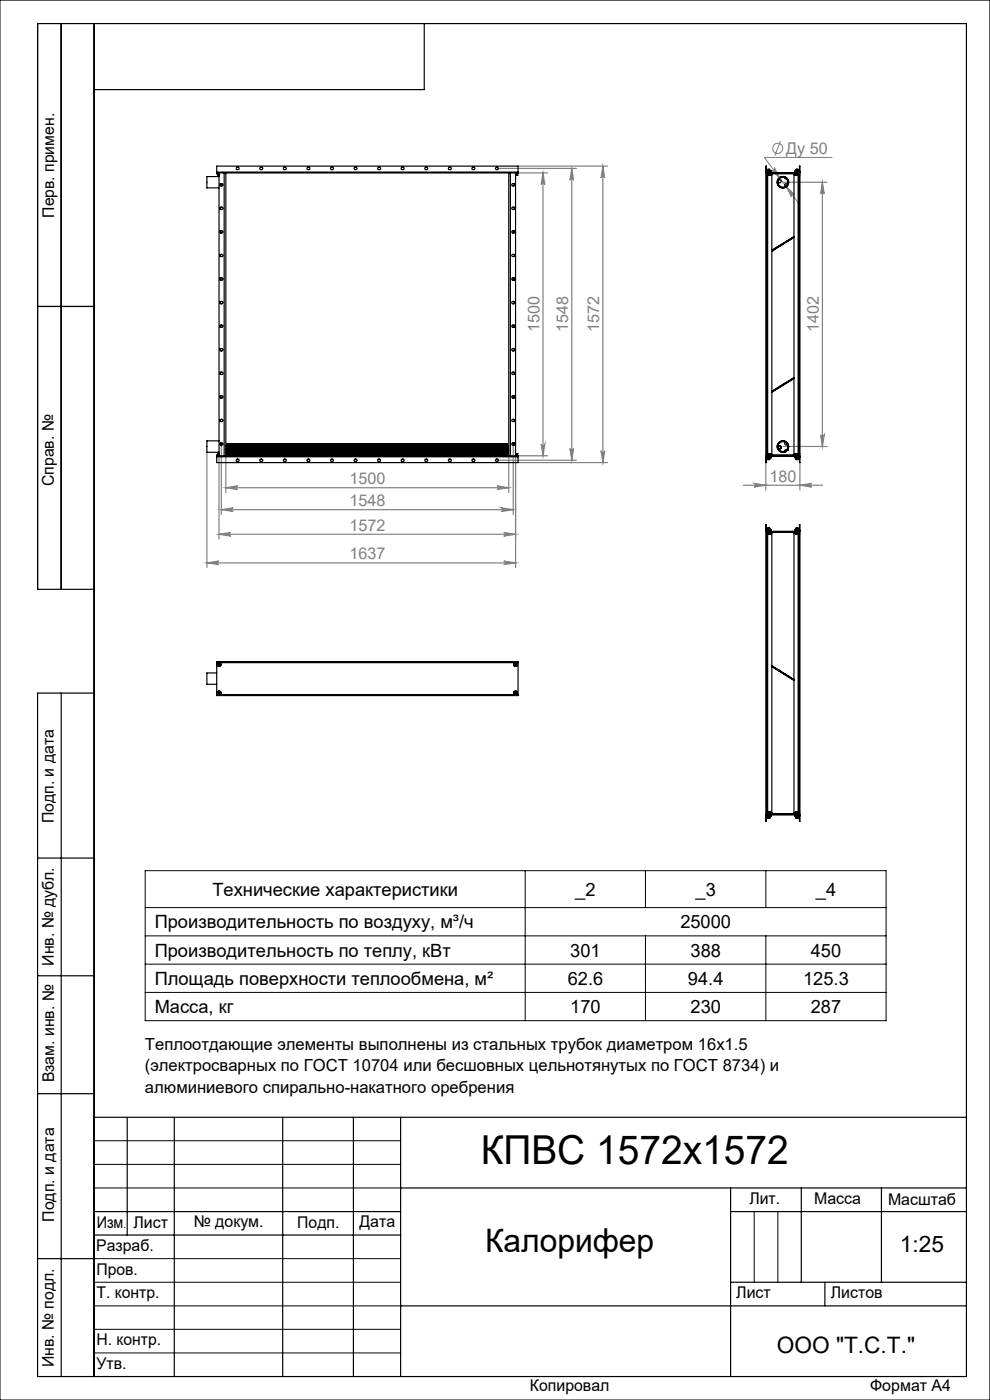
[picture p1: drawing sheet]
<svg xmlns="http://www.w3.org/2000/svg" width="210mm" height="297mm" viewBox="0 0 210 297" stroke-linecap="round" stroke-linejoin="round" font-family="sans-serif">
<defs><g id="words">
<text font-size="8.5" x="102" y="247">КПВС 1572х1572</text>
<text font-size="6.9" x="102.9" y="265.6">Калорифер</text>
<g font-size="4.8">
<text x="190.9" y="265.6">1:25</text>
<text x="164.8" y="287">ООО &quot;Т.С.Т.&quot;</text>
</g>
<g font-size="3.9">
<text x="45.1" y="190.1">Технические характеристики</text>
<text x="122" y="190">_2</text>
<text x="147.5" y="190">_3</text>
<text x="173.1" y="190">_4</text>
<text x="32.8" y="196.9">Производительность по воздуху, м³/ч</text>
<text x="144.3" y="196.9">25000</text>
<text x="32.8" y="202.9">Производительность по теплу, кВт</text>
<text x="121" y="202.9">301</text>
<text x="146.5" y="202.9">388</text>
<text x="172" y="202.9">450</text>
<text x="32.8" y="208.9">Площадь поверхности теплообмена, м²</text>
<text x="120.4" y="208.9">62.6</text>
<text x="145.9" y="208.9">94.4</text>
<text x="170.4" y="208.9">125.3</text>
<text x="32.8" y="214.9">Масса, кг</text>
<text x="121" y="214.9">170</text>
<text x="146.5" y="214.9">230</text>
<text x="172" y="214.9">287</text>
</g>
<g font-size="3.5">
<text x="30.7" y="222.8">Теплоотдающие элементы выполнены из стальных трубок диаметром 16x1.5</text>
<text x="30.7" y="227.3">(электросварных по ГОСТ 10704 или бесшовных цельнотянутых по ГОСТ 8734) и</text>
<text x="30.7" y="231.8">алюминиевого спирально-накатного оребрения</text>
</g>
<g font-size="3.4" fill="#808080">
<text x="166.8" y="32.6">Ду 50</text>
<text x="114.4" y="70.5" transform="rotate(-90 114.4 70.5)">1500</text>
<text x="120.5" y="70.5" transform="rotate(-90 120.5 70.5)">1548</text>
<text x="127.1" y="70.5" transform="rotate(-90 127.1 70.5)">1572</text>
<text x="173.7" y="70.5" transform="rotate(-90 173.7 70.5)">1402</text>
<text x="74.1" y="102.7">1500</text>
<text x="74.1" y="107.3">1548</text>
<text x="163.2" y="102.2">180</text>
<text x="74.1" y="112.6">1572</text>
<text x="74.1" y="118.6">1637</text>
</g>
<g font-size="3.4">
<text x="11.5" y="46.2" transform="rotate(-90 11.5 46.2)">Перв. примен.</text>
<text x="11.4" y="103.2" transform="rotate(-90 11.4 103.2)">Справ. №</text>
<text x="11.4" y="174.7" transform="rotate(-90 11.4 174.7)">Подп. и дата</text>
<text x="11.5" y="204.9" transform="rotate(-90 11.5 204.9)">Инв. № дубл.</text>
<text x="11.5" y="229.6" transform="rotate(-90 11.5 229.6)">Взам. инв. №</text>
<text x="159" y="255.5">Лит.</text>
<text x="172.7" y="255.5">Масса</text>
<text x="188.4" y="255.6">Масштаб</text>
<text x="11.5" y="259.2" transform="rotate(-90 11.5 259.2)">Подп. и дата</text>
<text x="20.5" y="260.4">Изм</text>
<text x="28.3" y="260.4">Лист</text>
<text x="41.1" y="260.4">№ докум.</text>
<text x="63.1" y="260.4">Подп.</text>
<text x="76.2" y="260.4">Дата</text>
<text x="20.4" y="265.4">Разраб.</text>
<text x="20.5" y="275.4">Т. контр.</text>
<text x="20.5" y="270.4">Пров.</text>
<text x="156.2" y="275.4">Лист</text>
<text x="176.2" y="275.4">Листов</text>
<text x="20.5" y="285.4">Н. контр.</text>
<text x="11.4" y="290" transform="rotate(-90 11.4 290)">Инв. № подл.</text>
<text x="20.5" y="290.4">Утв.</text>
<text x="112.4" y="295">Копировал</text>
<text x="184.6" y="295">Формат А4</text>
</g>
<text font-size="2.1" x="26.2" y="260.4">.</text>
</g></defs>
<g fill="none" stroke="#808080" stroke-width=".21">
<path d="M163.7 36.1a.38 .38 0 0 0 .5 0 .38 .38 0 0 0 .1-.5l1.2 2.2zM165.6 29.9l-1.2 3.1M166.7 39.5l1.8 1.8a.38 .38 0 0 0-.5-.1 .38 .38 0 0 0-.1 .5zM176.5 33.4h-14.4l7.5 10"/>
<circle cx="165" cy="31.5" r="1.08"/>
</g>
<g fill="none" stroke="#808080" stroke-width=".25">
<path d="M105.5 35.7h16.8M109.9 36.7h6.3M109.9 35.2h19M115.2 36.7v60M115.2 36.7l.4 2.5a.39 .39 0 0 0-.4-.4 .39 .39 0 0 0-.4 .4zM121.3 35.7v61.9M121.3 35.7l.4 2.5a.39 .39 0 0 0-.4-.3 .39 .39 0 0 0-.4 .3zM127.9 35.2v62.9M127.9 35.2l.4 2.5a.39 .39 0 0 0-.4-.3 .39 .39 0 0 0-.4 .3zM166.1 38.7h9.3M174.4 38.7l.4 2.5a.39 .39 0 0 0-.4-.4 .39 .39 0 0 0-.3 .4zM174.4 38.7v56"/>
<path d="M43.9 96v24.4M46.5 96.7v17.6M47 94.4v14.7M47.9 96.7v7.8M105.5 97.6h16.8M107.9 96.7v7.8M108.9 94.4v14.7M109.4 96.7v23.7M109.9 96.7h6.3M109.9 98.1h19M114.8 94.2a.39 .39 0 0 0 .4 .3 .39 .39 0 0 0 .4-.3l-.4 2.5zM120.9 95.1a.39 .39 0 0 0 .4 .4 .39 .39 0 0 0 .4-.4l-.4 2.5z"/>
<path d="M127.5 95.6a.39 .39 0 0 0 .4 .4 .39 .39 0 0 0 .4-.4l-.4 2.5zM162.5 98.1v5.9M166.1 94.7h9.3M169.7 98.1v5.9M174.1 92.2a.39 .39 0 0 0 .3 .4 .39 .39 0 0 0 .4-.4l-.4 2.5zM43.9 119.4h65.5M43.9 119.4l2.5-.4a.37 .37 0 0 0-.4 .4 .37 .37 0 0 0 .4 .4zM46.5 113.3l2.5-.3a.39 .39 0 0 0-.4 .3 .39 .39 0 0 0 .4 .4zM46.5 113.3h62.9M47 108.1l2.5-.4a.39 .39 0 0 0-.4 .4 .39 .39 0 0 0 .4 .4zM47 108.1h61.9M47.9 103.5l2.5-.4a.39 .39 0 0 0-.3 .4 .39 .39 0 0 0 .3 .4z"/>
<path d="M47.9 103.5h60M105.4 103.1l2.5 .4-2.5 .4a.39 .39 0 0 0 .4-.4 .39 .39 0 0 0-.4-.4zM106.4 107.7l2.5 .4-2.5 .4a.39 .39 0 0 0 .4-.4 .39 .39 0 0 0-.4-.4zM106.9 119l2.5 .4-2.5 .4a.37 .37 0 0 0 .3-.4 .37 .37 0 0 0-.3-.4zM106.9 113l2.5 .3-2.5 .4a.39 .39 0 0 0 .3-.4 .39 .39 0 0 0-.3-.3zM157.7 102.9h16.8M160 102.5l2.5 .4-2.5 .4a.39 .39 0 0 0 .3-.4 .39 .39 0 0 0-.3-.4zM169.7 102.9l2.5-.4a.39 .39 0 0 0-.4 .4 .39 .39 0 0 0 .4 .4z"/>
</g>
<g fill="none" stroke="#000" stroke-width=".21">
<path d="M0 0h210v297h-210zM30.8 184.7h157.2v31.8h-157.2zM30.8 198.5h157.2M30.8 192.5h157.2M111.4 184.7v31.8M136.9 184.7v7.8M136.9 198.5v18M162.5 184.7v7.8M162.5 198.5v18M30.8 204.5h157.2M30.8 210.5h157.2M20 242h65"/>
<path d="M20 247h65M20 252h65M160 257v15M165 257v15M20 267h65M20 272h65M20 277h65M20 282h65M20 287h65"/>
</g>
<g fill="none" stroke="#000" stroke-width=".25">
<path d="M13 5v120M20 5v287M90 5v14h-70M8 65h12M20 125h-12v-120h197v287h-197v-145h12M13 147v145M8 182h12M8 207h12M8 232h12M20 237h185M27 237v25M37 237v55"/>
<path d="M60 237v55M75 237v55M85 237v55M20 257h65M85 252h120M155 252v40M155 257h50M170 252v20M187 252v20M8 267h12M20 262h65M85 277h120"/>
<path d="M155 272h50M175 272v5"/>
</g>
<g fill="#808080">
<path d="M166.7 39.5l1.2 2.2a.38 .38 0 0 1 .1-.5 .38 .38 0 0 1 .5 .1zM163.7 36.1l1.8 1.7-1.2-2.2a.38 .38 0 0 1-.1 .5 .38 .38 0 0 1-.5 0z"/>
<path d="M106.9 119l2.5 .4-2.5 .4a.37 .37 0 0 0 .3-.4 .37 .37 0 0 0-.3-.4zM43.9 119.4l2.5-.4a.37 .37 0 0 0-.4 .4 .37 .37 0 0 0 .4 .4z"/>
<path d="M47.9 103.5l2.5-.4a.39 .39 0 0 0-.3 .4 .39 .39 0 0 0 .3 .4zM105.4 103.1l2.5 .4-2.5 .4a.39 .39 0 0 0 .4-.4 .39 .39 0 0 0-.4-.4zM46.5 113.3l2.5-.3a.39 .39 0 0 0-.4 .3 .39 .39 0 0 0 .4 .4zM106.9 113l2.5 .3-2.5 .4a.39 .39 0 0 0 .3-.4 .39 .39 0 0 0-.3-.3z"/>
<path d="M160 102.5l2.5 .4-2.5 .4a.39 .39 0 0 0 .3-.4 .39 .39 0 0 0-.3-.4zM169.7 102.9l2.5-.4a.39 .39 0 0 0-.4 .4 .39 .39 0 0 0 .4 .4z"/>
<path d="M120.9 95.1a.39 .39 0 0 0 .4 .4 .39 .39 0 0 0 .4-.4l-.4 2.5zM121.3 35.7l.4 2.5a.39 .39 0 0 0-.4-.3 .39 .39 0 0 0-.4 .3z"/>
<path d="M115.2 36.7l.4 2.5a.39 .39 0 0 0-.4-.4 .39 .39 0 0 0-.4 .4zM114.8 94.2a.39 .39 0 0 0 .4 .3 .39 .39 0 0 0 .4-.3l-.4 2.5zM127.9 35.2l.4 2.5a.39 .39 0 0 0-.4-.3 .39 .39 0 0 0-.4 .3zM127.5 95.6a.39 .39 0 0 0 .4 .4 .39 .39 0 0 0 .4-.4l-.4 2.5zM174.4 38.7l.4 2.5a.39 .39 0 0 0-.4-.4 .39 .39 0 0 0-.3 .4zM174.1 92.2a.39 .39 0 0 0 .3 .4 .39 .39 0 0 0 .4-.4l-.4 2.5z"/>
<path d="M47 108.1l2.5-.4a.39 .39 0 0 0-.4 .4 .39 .39 0 0 0 .4 .4zM106.4 107.7l2.5 .4-2.5 .4a.39 .39 0 0 0 .4-.4 .39 .39 0 0 0-.4-.4z"/>
</g>
<g fill="none" stroke="#000" stroke-width=".25">
<path d="M46 36.5v.2M46 36.5v-1.3h63.9v1.3M46 36.7v.1h.5M46 36.5h63.9M46 36.7h1.6M46.1 36.8l.4 .1M46.1 37.1h.1M46.1 36.9v.3h.4M46.2 37.1h.2M46.2 36.9v.2M46.4 36.9v.2M46.4 37.1h.1"/>
<path d="M46.5 37.5h-2.6v2.4h2.6M46.5 36.7v60M47 38.9l-.1 .5M47.6 36.7h.3M47.6 36.7v60M47.9 36.7h60.4M47.9 36.7v60M107.9 36.7v60M108.3 36.7h1.6M108.3 36.7v60M109.1 39v.4M109.4 37.1h.1"/>
<path d="M109.4 36.7v60M109.4 37.1h.3M109.4 36.9v.2M109.7 37.1h.1M109.7 36.9v.2M109.7 37.1l-.3 .1M109.7 36.8l-.3 .1M109.9 36.5v.2M109.9 36.7v.1h-.5M162.5 36.5l.2 .2M162.5 36.7h7.2v60h-7.2zM162.5 36.5v-1.3l.1 1.3"/>
<path d="M162.5 36.5h.1M162.6 36.5h7M162.6 36.7h.1M162.7 36.8h6.8M162.7 36.5h.1M162.7 36.5h.2M162.7 36.2h.2M162.7 36.2h.1M162.7 36.2h.7M162.7 37.1h.2M162.7 37.1h.1M162.7 37.1h.7"/>
<path d="M162.7 36.2v.3M162.7 36.9v.2M162.8 36.9v59.6M162.9 36.5h.1M162.9 35.9h.4M162.9 35.9v.6M162.9 36.5h.3M162.9 36.2h.3M162.9 37.1h.3M162.9 36.2v.3M162.9 36.9v.2M163.2 36.5h.1"/>
<path d="M163.2 36.2h.2M163.2 37.1h.1M163.2 36.2v.3M163.2 36.9v.2M163.3 36.5h.1M163.3 35.9v.6M163.3 37.1h.1M163.3 36.9v.2M163.4 36.5h.1M163.4 36.2h.1M163.4 37.1h.1M163.4 36.2v.3"/>
<path d="M163.4 36.9v.2M163.5 36.6l-.8-.1v60.4l.8-.1M163.5 36.8l-.8 .1M163.9 36.8h3.4a1.01 1.01 0 0 1 1.1 .3v13.1l-4.7 2.9v-16zM165.1 38.2a.35 .35 0 0 1 .6 .1 .35 .35 0 0 1-.2 .5 .35 .35 0 0 1-.5-.2M166.4 37.7l.2 .3h.3M166.5 37.5h.1M167 37.9h.1M167 39a.35 .35 0 0 0-.5 .1 .35 .35 0 0 0 .1 .5M168.7 36.5h.8v60.4h-.8M168.7 36.9h.8M168.7 36.8v.3"/>
<path d="M168.7 36.5h.1M168.7 36.5h.2M168.7 36.2h.2M168.7 36.2h.1M168.7 36.2h.7M168.7 37.1h.1M168.7 37.1h.7M168.7 36.2v.4M168.8 37.1h.1M168.8 36.9v.2M168.9 36.5h.1M168.9 35.9h.4"/>
<path d="M168.9 35.9v.6M168.9 36.5h.3M168.9 36.2h.3M168.9 37.1h.3M168.9 36.2v.3M168.9 36.9v.2M169.2 36.5h.1M169.2 36.2h.2M169.2 37.1h.2M169.2 36.2v.3M169.2 36.9v.2M169.3 36.5h.1"/>
<path d="M169.3 35.9v.6M169.3 36.9v59.6M169.4 36.5h.1M169.4 36.2h.1M169.4 37.1h.1M169.4 36.2v.3M169.4 36.9v.2M169.6 36.5v-1.3l.1 1.3M169.6 36.5h.1M169.7 36.5l-.2 .2M46.7 44v.4M46.7 49v.4"/>
<path d="M46.7 54v.4M46.7 59v.4M109.1 44v.4M109.1 49v.4M109.1 54v.4M109.1 59v.4M163.7 53.3l4.7-3v29.8l-4.7 2.9zM163.8 53.1l.1 .1M163.9 53.2h.1M165.3 52.1h.1M165.6 51.9h.1M166.7 51.3h.1"/>
<path d="M167.1 51h.1M168.3 50.3l-4.5 2.8M168.3 50.3h.1M168.3 50.3v.1M168.3 50.4l-4.4 2.8M46.7 64v.4M46.7 69v.4M46.7 74v.4M46.7 79v.4M109.1 64v.4M109.1 69v.4M109.1 74v.4"/>
<path d="M109.1 79v.4M46 96.7v.2M46 96.9h63.9M46 96.9v1.2h63.9v-1.2M46 96.7h1.6M46.1 96.2h.1M46.1 96.2h.3M46.1 96.2v.3M46.2 96.2h.2M46.2 96.2v.3M46.4 96.2v.3M46.5 93.5h-2.6v2.5h2.6"/>
<path d="M46.5 96.5l-.4 .1M46.5 96.6l-.5 .1M46.7 84v.4M46.7 89v.4M46.9 93.9l.1 .5M47.6 96.7h.3M47.9 96.7h60.4M47.9 96.1h.3M47.9 95.2h.3M47.9 94.6h.3M48.2 95v1.5M48.2 94.1v.9"/>
<path d="M48.2 94.1v1.2M48.2 96.5h.1M48.2 95h.1M48.2 94.1h.1M48.2 95v.7M48.2 95.7v.8M48.2 95.7v.4M48.2 94.5v.8h.3M48.2 94.1v.4M48.2 96.1v.4M48.2 96.1h.3M48.2 94.5h.3"/>
<path d="M48.4 95v1.5M48.4 94.1v.9M48.4 94.1v1.2M48.4 96.5h.1M48.4 95h.1M48.4 94.1h.1M48.4 95v.7M48.4 95.7v.8M48.5 95.4v.7M48.5 94.5v.8M48.5 95.4h-.6M48.5 96.1l.1 .4"/>
<path d="M48.5 95.3h.1M48.6 96.5h.1M48.6 95h.1M48.6 94.1h.1M48.6 95v1.5M48.6 94.1v.9M48.6 95v.4M48.6 95l-.1 .4M48.6 94.1v.4M48.6 94.1l-.1 .4M48.6 95.4v.7M48.6 94.5v.8"/>
<path d="M48.6 95.4h.5M48.6 96.1v.4M48.6 96.1h.5M48.6 95.3h.1M48.6 95.3h.5M48.6 94.5h.5M48.8 95v1.5M48.8 94.1v.9M48.8 94.1v1.2M48.8 96.5h.1M48.8 95h.1M48.8 94.1h.1"/>
<path d="M48.8 95v.7M48.8 95.7v.8M49 95v1.5M49 94.1v.9M49 94.1v1.2M49 96.5h.1M49 95h.1M49 94.1h.1M49 95v.7M49 95.7v.8M49.1 95.4v.7M49.1 94.5v.8"/>
<path d="M49.1 96.1l.1 .4M49.1 95.3h.1M49.2 96.5h.1M49.2 95h.1M49.2 94.1h.1M49.2 95v1.5M49.2 94.1v.9M49.2 95v.4M49.2 95l-.1 .4M49.2 94.1v.4M49.2 94.1l-.1 .4M49.2 95.4v.7"/>
<path d="M49.2 94.5v.8M49.2 95.4h.5M49.2 96.1v.4M49.2 96.1h.5M49.2 95.3h.1M49.2 95.3h.5M49.2 94.5h.5M49.4 95v.7M49.4 95.7v.8M49.4 95.4v.7M49.4 94.5v.8zM49.4 96.5h.1"/>
<path d="M49.4 95h.1M49.4 94.1v.4M49.4 95v.4M49.4 96.1v.4M49.4 94.1h.1M49.4 95.4v.3M49.4 95.7v.4M49.4 94.1v.9M49.6 95.4v.7M49.6 94.5v.8zM49.6 96.5h.1M49.6 95h.1"/>
<path d="M49.6 94.1v.4M49.6 95v.4M49.6 96.1v.4M49.6 94.1h.1M49.6 95.4v.3M49.6 95.7v.4M49.6 95v.7M49.6 95.7v.8M49.6 94.1v.9M49.7 95.4v.7M49.7 94.5v.8M49.7 96.1l.1 .4"/>
<path d="M49.7 95.3h.1M49.8 96.5h.1M49.8 95h.1M49.8 94.1h.1M49.8 95v.7M49.8 95.7v.8M49.8 94.1v.9M49.8 95v.4M49.8 95l-.1 .4M49.8 94.1v.4M49.8 94.1l-.1 .4M49.8 95.4v.3"/>
<path d="M49.8 95.7v.4M49.8 94.5v.8M49.8 95.4h.5M49.8 96.1v.4M49.8 96.1h.5M49.8 95.3h.1M49.8 95.3h.5M49.8 94.5h.5M50 95v1.5M50 94.1v.9M50 94.1v1.2M50 96.5h.1"/>
<path d="M50 95h.1M50 94.1h.1M50 95v.7M50 95.7v.8M50.2 95v1.5M50.2 94.1v.9M50.2 94.1v1.2M50.2 96.5h.1M50.2 95h.1M50.2 94.1h.1M50.2 95v.7M50.2 95.7v.8"/>
<path d="M50.3 95.4v.7M50.3 94.5v.8M50.3 96.1l.1 .4M50.3 95.3h.1M50.4 96.5h.1M50.4 95h.1M50.4 94.1h.1M50.4 95v1.5M50.4 94.1v.9M50.4 95v.4M50.4 95l-.1 .4M50.4 94.1v.4"/>
<path d="M50.4 94.1l-.1 .4M50.4 95.4v.7M50.4 94.5v.8M50.4 95.4h.5M50.4 96.1v.4M50.4 96.1h.5M50.4 95.3h.1M50.4 95.3h.5M50.4 94.5h.5M50.6 95v1.5M50.6 94.1v.9M50.6 94.1v1.2"/>
<path d="M50.6 96.5h.1M50.6 95h.1M50.6 94.1h.1M50.6 95v.7M50.6 95.7v.8M50.8 95v1.5M50.8 94.1v.9M50.8 94.1v1.2M50.8 96.5h.1M50.8 95h.1M50.8 94.1h.1M50.8 95v.7"/>
<path d="M50.8 95.7v.8M50.9 95.4v.7M50.9 94.5v.8M50.9 96.1l.1 .4M50.9 95.3h.1M51 96.5h.1M51 95h.1M51 94.1h.1M51 95v1.5M51 94.1v.9M51 95v.4M51 95l-.1 .4"/>
<path d="M51 94.1v.4M51 94.1l-.1 .4M51 95.4v.7M51 94.5v.8M51 95.4h.5M51 96.1v.4M51 96.1h.5M51 95.3h.1M51 95.3h.5M51 94.5h.5M51.2 95.4v.7M51.2 94.5v.8z"/>
<path d="M51.2 96.5h.1M51.2 95h.1M51.2 94.1h.1M51.2 95.4v.3M51.2 95.7v.4M51.2 95v.7M51.2 95.7v.8M51.2 94.1v.9M51.2 94.1v.4M51.2 95v.4M51.2 96.1v.4M51.4 95.4v.7"/>
<path d="M51.4 94.5v.8zM51.4 96.5h.1M51.4 95h.1M51.4 94.1v.4M51.4 95v.4M51.4 96.1v.4M51.4 94.1h.1M51.4 95.4v.3M51.4 95.7v.4M51.4 95v.7M51.4 95.7v.8M51.4 94.1v.9"/>
<path d="M51.5 95.4v.7M51.5 94.5v.8M51.5 96.1l.1 .4M51.5 95.3h.1M51.6 96.5h.1M51.6 95h.1M51.6 94.1h.1M51.6 95v.7M51.6 95.7v.8M51.6 94.1v.9M51.6 95v.4M51.6 95l-.1 .4"/>
<path d="M51.6 94.1v.4M51.6 94.1l-.1 .4M51.6 95.4v.3M51.6 95.7v.4M51.6 94.5v.8M51.6 95.4h.5M51.6 96.1v.4M51.6 96.1h.5M51.6 95.3h.1M51.6 95.3h.5M51.6 94.5h.5M51.8 95.3h.1"/>
<path d="M51.8 96.5h.1M51.8 95h.1M51.8 94.1h.1M51.8 95v.7M51.8 95.7v.8M51.8 95v1.5M51.8 94.1v1.2M51.8 94.1v.9M52 95v1.5M52 94.1v.9M52 94.1v1.2M52 96.5h.1"/>
<path d="M52 95h.1M52 94.1h.1M52 95v.7M52 95.7v.8M52.1 95.4v.7M52.1 94.5v.8M52.1 96.1l.1 .4M52.1 95.3h.1M52.2 96.5h.1M52.2 95h.1M52.2 94.1h.1M52.2 95v1.5"/>
<path d="M52.2 94.1v.9M52.2 95v.4M52.2 95l-.1 .4M52.2 94.1v.4M52.2 94.1l-.1 .4M52.2 95.4v.7M52.2 94.5v.8M52.2 95.4h.5M52.2 96.1v.4M52.2 96.1h.5M52.2 95.3h.1M52.2 95.3h.5"/>
<path d="M52.2 94.5h.5M52.4 95.3h.1M52.4 96.5h.1M52.4 95h.1M52.4 94.1h.1M52.4 95v.7M52.4 95.7v.8M52.4 95v1.5M52.4 94.1v1.2M52.4 94.1v.9M52.6 95v1.5M52.6 94.1v.9"/>
<path d="M52.6 94.1v1.2M52.6 96.5h.1M52.6 95h.1M52.6 94.1h.1M52.6 95v.7M52.6 95.7v.8M52.7 95.4v.7M52.7 94.5v.8M52.7 96.1l.1 .4M52.7 95.3h.1M52.8 96.5h.1M52.8 95h.1"/>
<path d="M52.8 94.1h.1M52.8 95v1.5M52.8 94.1v.9M52.8 95v.4M52.8 95l-.1 .4M52.8 94.1v.4M52.8 94.1l-.1 .4M52.8 95.4v.7M52.8 94.5v.8M52.8 95.4h.5M52.8 96.1v.4M52.8 96.1h.5"/>
<path d="M52.8 95.3h.1M52.8 95.3h.5M52.8 94.5h.5M53 95.4v.7M53 94.5v.8zM53 96.5h.1M53 95h.1M53 94.1h.1M53 95v.7M53 95.7v.8M53 95.4v.3M53 95.7v.4"/>
<path d="M53 94.1v.9M53 94.1v.4M53 95v.4M53 96.1v.4M53.2 95.4v.7M53.2 94.5v.8zM53.2 96.5h.1M53.2 95h.1M53.2 94.1v.4M53.2 95v.4M53.2 96.1v.4M53.2 94.1h.1"/>
<path d="M53.2 95.4v.3M53.2 95.7v.4M53.2 95v.7M53.2 95.7v.8M53.2 94.1v.9M53.3 95.4v.7M53.3 94.5v.8M53.3 96.1l.1 .4M53.3 95.3h.1M53.4 96.5h.1M53.4 95h.1M53.4 94.1h.1"/>
<path d="M53.4 95v.7M53.4 95.7v.8M53.4 94.1v.9M53.4 95v.4M53.4 95l-.1 .4M53.4 94.1v.4M53.4 94.1l-.1 .4M53.4 95.4v.3M53.4 95.7v.4M53.4 94.5v.8M53.4 95.4h2.6M53.4 96.1v.4"/>
<path d="M53.4 96.1h2.6M53.4 95.3h.1M53.4 95.3h2.6M53.4 94.5h2.6M53.6 95.4v.7M53.6 94.5v.8zM53.6 96.5h.1M53.6 95h.1M53.6 94.1h.1M53.6 95v.7M53.6 95.7v.8M53.6 95.4v.3"/>
<path d="M53.6 95.7v.4M53.6 94.1v.9M53.6 94.1v.4M53.6 95v.4M53.6 96.1v.4M53.8 95v.7M53.8 95.7v.8M53.8 95.4v.7M53.8 94.5v.8zM53.8 96.5h.1M53.8 95h.1M53.8 94.1v.4"/>
<path d="M53.8 95v.4M53.8 96.1v.4M53.8 94.1h.1M53.8 95.4v.3M53.8 95.7v.4M53.8 94.1v.9M54 96.5h.1M54 95h.1M54 94.1h.1M54 95v.7M54 95.7v.8M54 95.4v.7"/>
<path d="M54 94.5v.8zM54 94.1v.9M54 95v.4M54 94.1v.4M54 95.4v.3M54 95.7v.4M54 96.1v.4M54.2 95.3h.1M54.2 96.5h.1M54.2 95h.1M54.2 94.1h.1M54.2 95v.7"/>
<path d="M54.2 95.7v.8M54.2 95v1.5M54.2 94.1v.9M54.2 94.1v1.2M54.4 95v1.5M54.4 94.1v.9M54.4 94.1v1.2M54.4 96.5h.1M54.4 95h.1M54.4 94.1h.1M54.4 95v.7M54.4 95.7v.8"/>
<path d="M54.6 96.5h.1M54.6 95h.1M54.6 94.1h.1M54.6 95v1.5M54.6 94.1v1.2M54.6 94.1v.9M54.6 95.3h.1M54.8 95.3h.1M54.8 96.5h.1M54.8 95h.1M54.8 94.1h.1M54.8 95v.7"/>
<path d="M54.8 95.7v.8M54.8 95v1.5M54.8 94.1v1.2M54.8 94.1v.9M55 95v1.5M55 94.1v.9M55 94.1v1.2M55 96.5h.1M55 95h.1M55 94.1h.1M55 95v.7M55 95.7v.8"/>
<path d="M55.2 96.5h.1M55.2 95h.1M55.2 94.1h.1M55.2 95v1.5M55.2 94.1v1.2M55.2 94.1v.9M55.2 95.3h.1M55.4 95.4v.7M55.4 94.5v.8zM55.4 96.1v.4M55.4 96.5h.1M55.4 95h.1"/>
<path d="M55.4 94.1h.1M55.4 95v.7M55.4 95.7v.8M55.4 95.4v.3M55.4 95.7v.4M55.4 94.1v.9M55.4 95v.4M55.4 94.1v.4M55.6 95.4v.7M55.6 94.5v.8zM55.6 96.5h.1M55.6 95h.1"/>
<path d="M55.6 94.1v.4M55.6 95v.4M55.6 96.1v.4M55.6 94.1h.1M55.6 95.4v.3M55.6 95.7v.4M55.6 95v.7M55.6 95.7v.8M55.6 94.1v.9M55.8 96.5h.1M55.8 95h.1M55.8 94.1h.1"/>
<path d="M55.8 95v.7M55.8 95.7v.8M55.8 95.4v.7M55.8 94.5v.8zM55.8 94.1v.9M55.8 95v.4M55.8 94.1v.4M55.8 95.4v.3M55.8 95.7v.4M55.8 96.1v.4M56 95.4v.7M56 94.5v.8"/>
<path d="M56 96.1v.4M56 95.3h.1M56 96.5h.1M56 95h.1M56 94.1h.1M56 95v.7M56 95.7v.8M56 94.1v.9M56 94.1v.4M56 95v.4M56 95.4v.3M56 95.7v.4"/>
<path d="M56 95.4h.6M56 96.1h.6M56 95.3h.6M56 94.5h.6M56.2 95v1.5M56.2 94.1v.9M56.2 94.1v1.2M56.2 96.5h.1M56.2 95h.1M56.2 94.1h.1M56.2 95v.7M56.2 95.7v.8"/>
<path d="M56.4 96.5h.1M56.4 95h.1M56.4 94.1h.1M56.4 95v1.5M56.4 94.1v1.2M56.4 94.1v.9M56.4 95.3h.1M56.6 95.4v.7M56.6 94.5v.8M56.6 96.1v.4M56.6 95.3h.1M56.6 96.5h.1"/>
<path d="M56.6 95h.1M56.6 94.1h.1M56.6 95v1.5M56.6 94.1v.9M56.6 95v.4M56.6 94.1v.4M56.6 95.4h.6M56.6 96.1h.6M56.6 95.3h.6M56.6 94.5h.6M56.8 95v1.5M56.8 94.1v.9"/>
<path d="M56.8 94.1v1.2M56.8 96.5h.1M56.8 95h.1M56.8 94.1h.1M56.8 95v.7M56.8 95.7v.8M57 96.5h.1M57 95h.1M57 94.1h.1M57 95v1.5M57 94.1v.9M57 94.1v1.2"/>
<path d="M57 95.3h.1M57.2 95.4v.7M57.2 94.5v.8M57.2 96.1v.4M57.2 95.3h.1M57.2 96.5h.1M57.2 95h.1M57.2 94.1h.1M57.2 95v1.5M57.2 94.1v.9M57.2 95v.4M57.2 94.1v.4"/>
<path d="M57.2 95.4h.5M57.2 96.1h.5M57.2 95.3h.5M57.2 94.5h.5M57.4 95.4v.7M57.4 94.5v.8zM57.4 96.5h.1M57.4 95h.1M57.4 94.1v.4M57.4 95v.4M57.4 96.1v.4M57.4 94.1h.1"/>
<path d="M57.4 95v.7M57.4 95.7v.8M57.4 95.4v.3M57.4 95.7v.4M57.4 94.1v.9M57.6 96.5h.1M57.6 95h.1M57.6 94.1h.1M57.6 95v.7M57.6 95.7v.8M57.6 95.4v.7M57.6 94.1v.9"/>
<path d="M57.6 94.5v.8zM57.6 95v.4M57.6 94.1v.4M57.6 95.4v.3M57.6 95.7v.4M57.6 96.1v.4M57.7 95.4v.7M57.7 94.5v.8M57.7 96.1l.1 .4M57.7 95.3h.1M57.8 96.5h.1M57.8 95h.1"/>
<path d="M57.8 94.1h.1M57.8 95v.7M57.8 95.7v.8M57.8 94.1v.9M57.8 94.1l-.1 .4M57.8 95v.4M57.8 95l-.1 .4M57.8 94.1v.4M57.8 95.4v.3M57.8 95.7v.4M57.8 94.5v.8M57.8 95.4h.5"/>
<path d="M57.8 96.1v.4M57.8 96.1h.5M57.8 95.3h.1M57.8 95.3h.5M57.8 94.5h.5M58 95v1.5M58 94.1v.9M58 94.1v1.2M58 96.5h.1M58 95h.1M58 94.1h.1M58 95v.7"/>
<path d="M58 95.7v.8M58.2 96.5h.1M58.2 95h.1M58.2 94.1h.1M58.2 95v1.5M58.2 94.1v1.2M58.2 94.1v.9M58.2 95.3h.1M58.3 95.4v.7M58.3 94.5v.8M58.3 96.1l.1 .4M58.3 95.3h.1"/>
<path d="M58.4 96.5h.1M58.4 95h.1M58.4 94.1h.1M58.4 95v1.5M58.4 94.1v.9M58.4 94.1l-.1 .4M58.4 95v.4M58.4 95l-.1 .4M58.4 94.1v.4M58.4 95.4v.7M58.4 94.5v.8M58.4 95.4h.5"/>
<path d="M58.4 96.1v.4M58.4 96.1h.5M58.4 95.3h.1M58.4 95.3h.5M58.4 94.5h.5M58.6 95v1.5M58.6 94.1v.9M58.6 94.1v1.2M58.6 96.5h.1M58.6 95h.1M58.6 94.1h.1M58.6 95v.7"/>
<path d="M58.6 95.7v.8M58.8 95v1.5M58.8 94.1v.9M58.8 94.1v1.2M58.8 96.5h.1M58.8 95h.1M58.8 94.1h.1M58.8 95v.7M58.8 95.7v.8M58.9 95.4v.7M58.9 94.5v.8M58.9 96.1l.1 .4"/>
<path d="M58.9 95.3h.1M59 96.5h.1M59 95h.1M59 94.1h.1M59 95v1.5M59 94.1v.9M59 95v.4M59 95l-.1 .4M59 94.1v.4M59 94.1l-.1 .4M59 95.4v.7M59 94.5v.8"/>
<path d="M59 95.4h.5M59 96.1v.4M59 96.1h.5M59 95.3h.1M59 95.3h.5M59 94.5h.5M59.2 95.4v.7M59.2 94.1v.9M59.2 94.5v.8zM59.2 96.5h.1M59.2 95h.1M59.2 94.1v.4"/>
<path d="M59.2 95v.4M59.2 96.1v.4M59.2 94.1h.1M59.2 95.4v.3M59.2 95.7v.4M59.2 95v.7M59.2 95.7v.8M59.4 95.4v.7M59.4 94.5v.8zM59.4 96.5h.1M59.4 95h.1M59.4 94.1v.4"/>
<path d="M59.4 95v.4M59.4 96.1v.4M59.4 94.1h.1M59.4 95.4v.3M59.4 95.7v.4M59.4 95v.7M59.4 95.7v.8M59.4 94.1v.9M59.5 95.4v.7M59.5 94.5v.8M59.5 96.1l.1 .4M59.5 95.3h.1"/>
<path d="M59.6 96.5h.1M59.6 95h.1M59.6 94.1h.1M59.6 95v.7M59.6 95.7v.8M59.6 94.1v.9M59.6 95v.4M59.6 95l-.1 .4M59.6 94.1v.4M59.6 94.1l-.1 .4M59.6 95.4v.3M59.6 95.7v.4"/>
<path d="M59.6 94.5v.8M59.6 95.4h.5M59.6 96.1v.4M59.6 96.1h.5M59.6 95.3h.1M59.6 95.3h.5M59.6 94.5h.5M59.8 95v1.5M59.8 94.1v.9M59.8 94.1v1.2M59.8 96.5h.1M59.8 95h.1"/>
<path d="M59.8 94.1h.1M59.8 95v.7M59.8 95.7v.8M60 95v1.5M60 94.1v.9M60 94.1v1.2M60 96.5h.1M60 95h.1M60 94.1h.1M60 95v.7M60 95.7v.8M60.1 95.4v.7"/>
<path d="M60.1 94.5v.8M60.1 96.1l.1 .4M60.1 95.3h.1M60.2 96.5h.1M60.2 95h.1M60.2 94.1h.1M60.2 95v1.5M60.2 94.1v.9M60.2 95v.4M60.2 95l-.1 .4M60.2 94.1v.4M60.2 94.1l-.1 .4"/>
<path d="M60.2 95.4v.7M60.2 94.5v.8M60.2 95.4h.5M60.2 96.1v.4M60.2 96.1h.5M60.2 95.3h.1M60.2 95.3h.5M60.2 94.5h.5M60.4 95v1.5M60.4 94.1v.9M60.4 94.1v1.2M60.4 96.5h.1"/>
<path d="M60.4 95h.1M60.4 94.1h.1M60.4 95v.7M60.4 95.7v.8M60.6 95v1.5M60.6 94.1v.9M60.6 94.1v1.2M60.6 96.5h.1M60.6 95h.1M60.6 94.1h.1M60.6 95v.7M60.6 95.7v.8"/>
<path d="M60.7 95.4v.7M60.7 94.5v.8M60.7 96.1l.1 .4M60.7 95.3h.1M60.8 96.5h.1M60.8 95h.1M60.8 94.1h.1M60.8 95v1.5M60.8 94.1v.9M60.8 95l-.1 .4M60.8 95v.4M60.8 94.1v.4"/>
<path d="M60.8 94.1l-.1 .4M60.8 95.4v.7M60.8 94.5v.8M60.8 95.4h.5M60.8 96.1v.4M60.8 96.1h.5M60.8 95.3h.1M60.8 95.3h.5M60.8 94.5h.5M61 95v.7M61 95.7v.8M61 95.4v.7"/>
<path d="M61 94.5v.8zM61 96.5h.1M61 95h.1M61 94.1v.4M61 95v.4M61 96.1v.4M61 94.1h.1M61 95.4v.3M61 95.7v.4M61 94.1v.9M61.2 95v.7M61.2 95.7v.8"/>
<path d="M61.2 95.4v.7M61.2 94.5v.8zM61.2 96.5h.1M61.2 95h.1M61.2 94.1v.4M61.2 95v.4M61.2 96.1v.4M61.2 94.1h.1M61.2 95.4v.3M61.2 95.7v.4M61.2 94.1v.9M61.3 95.4v.7"/>
<path d="M61.3 94.5v.8M61.3 96.1l.1 .4M61.3 95.3h.1M61.4 96.5h.1M61.4 95h.1M61.4 94.1h.1M61.4 95v.7M61.4 95.7v.8M61.4 94.1v.9M61.4 95v.4M61.4 95l-.1 .4M61.4 94.1v.4"/>
<path d="M61.4 94.1l-.1 .4M61.4 95.4v.3M61.4 95.7v.4M61.4 94.5v.8M61.4 95.4h.5M61.4 96.1v.4M61.4 96.1h.5M61.4 95.3h.1M61.4 95.3h.5M61.4 94.5h.5M61.6 95v1.5M61.6 94.1v.9"/>
<path d="M61.6 94.1v1.2M61.6 96.5h.1M61.6 95h.1M61.6 94.1h.1M61.6 95v.7M61.6 95.7v.8M61.8 95.4v.7M61.8 94.5v.8zM61.8 96.5h.1M61.8 95h.1M61.8 94.1v.4M61.8 95v.4"/>
<path d="M61.8 96.1v.4M61.8 94.1h.1M61.8 95v.7M61.8 95.7v.8M61.8 95.4v.3M61.8 95.7v.4M61.8 94.1v.9M61.9 95.4v.7M61.9 94.5v.8M61.9 96.1l.1 .4M61.9 95.3h.1M62 96.5h.1"/>
<path d="M62 95h.1M62 94.1h.1M62 95v.7M62 95.7v.8M62 94.1v.9M62 95v.4M62 95l-.1 .4M62 94.1l-.1 .4M62 94.1v.4M62 95.4v.3M62 95.7v.4M62 94.5v.8"/>
<path d="M62 95.4h.5M62 96.1v.4M62 96.1h.5M62 95.3h.1M62 95.3h.5M62 94.5h.5M62.2 95v1.5M62.2 94.1v.9M62.2 94.1v1.2M62.2 96.5h.1M62.2 95h.1M62.2 94.1h.1"/>
<path d="M62.2 95v.7M62.2 95.7v.8M62.4 95v1.5M62.4 94.1v.9M62.4 94.1v1.2M62.4 96.5h.1M62.4 95h.1M62.4 94.1h.1M62.4 95v.7M62.4 95.7v.8M62.5 95.4v.7M62.5 94.5v.8"/>
<path d="M62.5 96.1l.1 .4M62.5 95.3h.1M62.6 96.5h.1M62.6 95h.1M62.6 94.1h.1M62.6 95v1.5M62.6 94.1v.9M62.6 95v.4M62.6 95l-.1 .4M62.6 94.1v.4M62.6 94.1l-.1 .4M62.6 95.4v.7"/>
<path d="M62.6 94.5v.8M62.6 95.4h.5M62.6 96.1v.4M62.6 96.1h.5M62.6 95.3h.1M62.6 95.3h.5M62.6 94.5h.5M62.8 95v1.5M62.8 94.1v.9M62.8 94.1v1.2M62.8 96.5h.1M62.8 95h.1"/>
<path d="M62.8 94.1h.1M62.8 95v.7M62.8 95.7v.8M63 95v1.5M63 94.1v.9M63 94.1v1.2M63 96.5h.1M63 95h.1M63 94.1h.1M63 95v.7M63 95.7v.8M63.1 95.4v.7"/>
<path d="M63.1 94.5v.8M63.1 96.1l.1 .4M63.1 95.3h.1M63.2 96.5h.1M63.2 95h.1M63.2 94.1h.1M63.2 95v1.5M63.2 94.1v.9M63.2 95v.4M63.2 95l-.1 .4M63.2 94.1v.4M63.2 94.1l-.1 .4"/>
<path d="M63.2 95.4v.7M63.2 94.5v.8M63.2 95.4h.5M63.2 96.1v.4M63.2 96.1h.5M63.2 95.3h.1M63.2 95.3h.5M63.2 94.5h.5M63.4 95.4v.7M63.4 94.5v.8zM63.4 96.5h.1M63.4 95h.1"/>
<path d="M63.4 94.1v.4M63.4 95v.4M63.4 96.1v.4M63.4 94.1h.1M63.4 95.4v.3M63.4 95.7v.4M63.4 95v.7M63.4 95.7v.8M63.4 94.1v.9M63.6 95.4v.7M63.6 94.5v.8zM63.6 96.5h.1"/>
<path d="M63.6 95h.1M63.6 94.1v.4M63.6 95v.4M63.6 96.1v.4M63.6 94.1h.1M63.6 95.4v.3M63.6 95.7v.4M63.6 95v.7M63.6 95.7v.8M63.6 94.1v.9M63.7 95.4v.7M63.7 94.5v.8"/>
<path d="M63.7 96.1l.1 .4M63.7 95.3h.1M63.8 96.5h.1M63.8 95h.1M63.8 94.1h.1M63.8 95v.7M63.8 95.7v.8M63.8 94.1v.9M63.8 95v.4M63.8 95l-.1 .4M63.8 94.1v.4M63.8 94.1l-.1 .4"/>
<path d="M63.8 95.4v.3M63.8 95.7v.4M63.8 94.5v.8M63.8 95.4h.5M63.8 96.1v.4M63.8 96.1h.5M63.8 95.3h.1M63.8 95.3h.5M63.8 94.5h.5M64 95v1.5M64 94.1v.9M64 94.1v1.2"/>
<path d="M64 96.5h.1M64 95h.1M64 94.1h.1M64 95v.7M64 95.7v.8M64.2 95v1.5M64.2 94.1v.9M64.2 94.1v1.2M64.2 96.5h.1M64.2 95h.1M64.2 94.1h.1M64.2 95v.7"/>
<path d="M64.2 95.7v.8M64.3 95.4v.7M64.3 94.5v.8M64.3 96.1l.1 .4M64.3 95.3h.1M64.4 96.5h.1M64.4 95h.1M64.4 94.1h.1M64.4 95v1.5M64.4 94.1v.9M64.4 95v.4M64.4 95l-.1 .4"/>
<path d="M64.4 94.1l-.1 .4M64.4 94.1v.4M64.4 95.4v.7M64.4 94.5v.8M64.4 95.4h.5M64.4 96.1v.4M64.4 96.1h.5M64.4 95.3h.1M64.4 95.3h.5M64.4 94.5h.5M64.6 95v1.5M64.6 94.1v.9"/>
<path d="M64.6 94.1v1.2M64.6 96.5h.1M64.6 95h.1M64.6 94.1h.1M64.6 95v.7M64.6 95.7v.8M64.8 95v1.5M64.8 94.1v.9M64.8 94.1v1.2M64.8 96.5h.1M64.8 95h.1M64.8 94.1h.1"/>
<path d="M64.8 95v.7M64.8 95.7v.8M64.9 95.4v.7M64.9 94.5v.8M64.9 96.1l.1 .4M64.9 95.3h.1M65 96.5h.1M65 95h.1M65 94.1h.1M65 95v1.5M65 94.1v.9M65 95v.4"/>
<path d="M65 95l-.1 .4M65 94.1v.4M65 94.1l-.1 .4M65 95.4v.7M65 94.5v.8M65 95.4h.5M65 96.1v.4M65 96.1h.5M65 95.3h.1M65 95.3h.5M65 94.5h.5M65.2 95v.7"/>
<path d="M65.2 95.7v.8M65.2 95.4v.7M65.2 94.5v.8zM65.2 96.5h.1M65.2 95h.1M65.2 94.1v.4M65.2 95v.4M65.2 96.1v.4M65.2 94.1h.1M65.2 95.4v.3M65.2 95.7v.4M65.2 94.1v.9"/>
<path d="M65.4 95.4v.7M65.4 94.5v.8zM65.4 96.5h.1M65.4 95h.1M65.4 94.1v.4M65.4 95v.4M65.4 96.1v.4M65.4 94.1h.1M65.4 95v.7M65.4 95.7v.8M65.4 95.4v.3M65.4 95.7v.4"/>
<path d="M65.4 94.1v.9M65.5 95.4v.7M65.5 94.5v.8M65.5 96.1l.1 .4M65.5 95.3h.1M65.6 96.5h.1M65.6 95h.1M65.6 94.1h.1M65.6 95v.7M65.6 95.7v.8M65.6 94.1v.9M65.6 95v.4"/>
<path d="M65.6 95l-.1 .4M65.6 94.1l-.1 .4M65.6 94.1v.4M65.6 95.4v.3M65.6 95.7v.4M65.6 94.5v.8M65.6 95.4h.5M65.6 96.1v.4M65.6 96.1h.5M65.6 95.3h.1M65.6 95.3h.5M65.6 94.5h.5"/>
<path d="M65.8 95v1.5M65.8 94.1v.9M65.8 94.1v1.2M65.8 96.5h.1M65.8 95h.1M65.8 94.1h.1M65.8 95v.7M65.8 95.7v.8M66 95v1.5M66 94.1v.9M66 94.1v1.2M66 96.5h.1"/>
<path d="M66 95h.1M66 94.1h.1M66 95v.7M66 95.7v.8M66.1 95.4v.7M66.1 94.5v.8M66.1 96.1l.1 .4M66.1 95.3h.1M66.2 96.5h.1M66.2 95h.1M66.2 94.1h.1M66.2 95v1.5"/>
<path d="M66.2 94.1v.9M66.2 95l-.1 .4M66.2 95v.4M66.2 94.1l-.1 .4M66.2 94.1v.4M66.2 95.4v.7M66.2 94.5v.8M66.2 95.4h.5M66.2 96.1v.4M66.2 96.1h.5M66.2 95.3h.1M66.2 95.3h.5"/>
<path d="M66.2 94.5h.5M66.4 95v1.5M66.4 94.1v.9M66.4 94.1v1.2M66.4 96.5h.1M66.4 95h.1M66.4 94.1h.1M66.4 95v.7M66.4 95.7v.8M66.6 95v1.5M66.6 94.1v.9M66.6 94.1v1.2"/>
<path d="M66.6 96.5h.1M66.6 95h.1M66.6 94.1h.1M66.6 95v.7M66.6 95.7v.8M66.7 95.4v.7M66.7 94.5v.8M66.7 96.1l.1 .4M66.7 95.3h.1M66.8 96.5h.1M66.8 95h.1M66.8 94.1h.1"/>
<path d="M66.8 95v1.5M66.8 94.1v.9M66.8 95v.4M66.8 95l-.1 .4M66.8 94.1v.4M66.8 94.1l-.1 .4M66.8 95.4v.7M66.8 94.5v.8M66.8 95.4h.5M66.8 96.1v.4M66.8 96.1h.5M66.8 95.3h.1"/>
<path d="M66.8 95.3h.5M66.8 94.5h.5M67 95.4v.7M67 94.5v.8zM67 96.5h.1M67 95h.1M67 94.1v.4M67 95v.4M67 96.1v.4M67 94.1h.1M67 95.4v.3M67 95.7v.4"/>
<path d="M67 95v.7M67 95.7v.8M67 94.1v.9M67.2 95.4v.7M67.2 94.5v.8zM67.2 96.5h.1M67.2 95h.1M67.2 94.1v.4M67.2 95v.4M67.2 96.1v.4M67.2 94.1h.1M67.2 95.4v.3"/>
<path d="M67.2 95.7v.4M67.2 95v.7M67.2 95.7v.8M67.2 94.1v.9M67.3 95.4v.7M67.3 94.5v.8M67.3 96.1l.1 .4M67.3 95.3h.1M67.4 96.5h.1M67.4 95h.1M67.4 94.1h.1M67.4 95v.7"/>
<path d="M67.4 95.7v.8M67.4 94.1v.9M67.4 95v.4M67.4 95l-.1 .4M67.4 94.1v.4M67.4 94.1l-.1 .4M67.4 95.4v.3M67.4 95.7v.4M67.4 94.5v.8M67.4 95.4h.5M67.4 96.1v.4M67.4 96.1h.5"/>
<path d="M67.4 95.3h.1M67.4 95.3h.5M67.4 94.5h.5M67.6 95v1.5M67.6 94.1v.9M67.6 94.1v1.2M67.6 96.5h.1M67.6 95h.1M67.6 94.1h.1M67.6 95v.7M67.6 95.7v.8M67.8 95v1.5"/>
<path d="M67.8 94.1v.9M67.8 94.1v1.2M67.8 96.5h.1M67.8 95h.1M67.8 94.1h.1M67.8 95v.7M67.8 95.7v.8M67.9 95.4v.7M67.9 94.5v.8M67.9 96.1l.1 .4M67.9 95.3h.1M68 96.5h.1"/>
<path d="M68 95h.1M68 94.1h.1M68 95v1.5M68 94.1v.9M68 95v.4M68 95l-.1 .4M68 94.1v.4M68 94.1l-.1 .4M68 95.4v.7M68 94.5v.8M68 95.4h.5M68 96.1v.4"/>
<path d="M68 96.1h.5M68 95.3h.1M68 95.3h.5M68 94.5h.5M68.2 95v1.5M68.2 94.1v.9M68.2 94.1v1.2M68.2 96.5h.1M68.2 95h.1M68.2 94.1h.1M68.2 95v.7M68.2 95.7v.8"/>
<path d="M68.4 95v1.5M68.4 94.1v.9M68.4 94.1v1.2M68.4 96.5h.1M68.4 95h.1M68.4 94.1h.1M68.4 95v.7M68.4 95.7v.8M68.5 95.4v.7M68.5 94.5v.8M68.5 96.1l.1 .4M68.5 95.3h.1"/>
<path d="M68.6 96.5h.1M68.6 95h.1M68.6 94.1h.1M68.6 95v1.5M68.6 94.1v.9M68.6 95v.4M68.6 95l-.1 .4M68.6 94.1v.4M68.6 94.1l-.1 .4M68.6 95.4v.7M68.6 94.5v.8M68.6 95.4h.5"/>
<path d="M68.6 96.1v.4M68.6 96.1h.5M68.6 95.3h.1M68.6 95.3h.5M68.6 94.5h.5M68.8 95.4v.7M68.8 94.5v.8zM68.8 96.5h.1M68.8 95h.1M68.8 94.1v.4M68.8 95v.4M68.8 96.1v.4"/>
<path d="M68.8 94.1h.1M68.8 95.4v.3M68.8 95.7v.4M68.8 95v.7M68.8 95.7v.8M68.8 94.1v.9M69 95.4v.7M69 94.1v.9M69 94.5v.8zM69 96.5h.1M69 95h.1M69 94.1v.4"/>
<path d="M69 95v.4M69 96.1v.4M69 94.1h.1M69 95.4v.3M69 95.7v.4M69 95v.7M69 95.7v.8M69.1 95.4v.7M69.1 94.5v.8M69.1 96.1l.1 .4M69.1 95.3h.1M69.2 96.5h.1"/>
<path d="M69.2 95h.1M69.2 94.1h.1M69.2 95v.7M69.2 95.7v.8M69.2 94.1v.9M69.2 95v.4M69.2 95l-.1 .4M69.2 94.1l-.1 .4M69.2 94.1v.4M69.2 95.4v.3M69.2 95.7v.4M69.2 94.5v.8"/>
<path d="M69.2 95.4h.5M69.2 96.1v.4M69.2 96.1h.5M69.2 95.3h.1M69.2 95.3h.5M69.2 94.5h.5M69.4 95v1.5M69.4 94.1v.9M69.4 94.1v1.2M69.4 96.5h.1M69.4 95h.1M69.4 94.1h.1"/>
<path d="M69.4 95v.7M69.4 95.7v.8M69.6 95v1.5M69.6 94.1v.9M69.6 94.1v1.2M69.6 96.5h.1M69.6 95h.1M69.6 94.1h.1M69.6 95v.7M69.6 95.7v.8M69.7 95.4v.7M69.7 94.5v.8"/>
<path d="M69.7 96.1l.1 .4M69.7 95.3h.1M69.8 96.5h.1M69.8 95h.1M69.8 94.1h.1M69.8 95v1.5M69.8 94.1v.9M69.8 95v.4M69.8 95l-.1 .4M69.8 94.1l-.1 .4M69.8 94.1v.4M69.8 95.4v.7"/>
<path d="M69.8 94.5v.8M69.8 95.4h.5M69.8 96.1v.4M69.8 96.1h.5M69.8 95.3h.1M69.8 95.3h.5M69.8 94.5h.5M70 95v1.5M70 94.1v.9M70 94.1v1.2M70 96.5h.1M70 95h.1"/>
<path d="M70 94.1h.1M70 95v.7M70 95.7v.8M70.2 95v1.5M70.2 94.1v.9M70.2 94.1v1.2M70.2 96.5h.1M70.2 95h.1M70.2 94.1h.1M70.2 95v.7M70.2 95.7v.8M70.3 95.4v.7"/>
<path d="M70.3 94.5v.8M70.3 96.1l.1 .4M70.3 95.3h.1M70.4 96.5h.1M70.4 95h.1M70.4 94.1h.1M70.4 95v1.5M70.4 94.1v.9M70.4 95v.4M70.4 95l-.1 .4M70.4 94.1v.4M70.4 94.1l-.1 .4"/>
<path d="M70.4 95.4v.7M70.4 94.5v.8M70.4 95.4h.5M70.4 96.1v.4M70.4 96.1h.5M70.4 95.3h.1M70.4 95.3h.5M70.4 94.5h.5M70.6 95v1.5M70.6 94.1v.9M70.6 94.1v1.2M70.6 96.5h.1"/>
<path d="M70.6 95h.1M70.6 94.1h.1M70.6 95v.7M70.6 95.7v.8M70.8 95v1.5M70.8 94.1v.9M70.8 94.1v1.2M70.8 96.5h.1M70.8 95h.1M70.8 94.1h.1M70.8 95v.7M70.8 95.7v.8"/>
<path d="M70.9 95.4v.7M70.9 94.5v.8M70.9 96.1l.1 .4M70.9 95.3h.1M71 96.5h.1M71 95h.1M71 94.1h.1M71 95v1.5M71 94.1v.9M71 95v.4M71 95l-.1 .4M71 94.1v.4"/>
<path d="M71 94.1l-.1 .4M71 95.4v.7M71 94.5v.8M71 95.4h.5M71 96.1v.4M71 96.1h.5M71 95.3h.1M71 95.3h.5M71 94.5h.5M71.2 95.4v.7M71.2 94.5v.8zM71.2 96.5h.1"/>
<path d="M71.2 95h.1M71.2 94.1v.4M71.2 95v.4M71.2 96.1v.4M71.2 94.1h.1M71.2 95.4v.3M71.2 95.7v.4M71.2 95v.7M71.2 95.7v.8M71.2 94.1v.9M71.4 95.4v.7M71.4 94.5v.8z"/>
<path d="M71.4 96.5h.1M71.4 95h.1M71.4 94.1v.4M71.4 95v.4M71.4 96.1v.4M71.4 94.1h.1M71.4 95v.7M71.4 95.7v.8M71.4 95.4v.3M71.4 95.7v.4M71.4 94.1v.9M71.5 95.4v.7"/>
<path d="M71.5 94.5v.8M71.5 96.1l.1 .4M71.5 95.3h.1M71.6 96.5h.1M71.6 95h.1M71.6 94.1h.1M71.6 95v.7M71.6 95.7v.8M71.6 94.1v.9M71.6 95l-.1 .4M71.6 95v.4M71.6 94.1v.4"/>
<path d="M71.6 94.1l-.1 .4M71.6 95.4v.3M71.6 95.7v.4M71.6 94.5v.8M71.6 95.4h.5M71.6 96.1v.4M71.6 96.1h.5M71.6 95.3h.1M71.6 95.3h.5M71.6 94.5h.5M71.8 95v1.5M71.8 94.1v.9"/>
<path d="M71.8 94.1v1.2M71.8 96.5h.1M71.8 95h.1M71.8 94.1h.1M71.8 95v.7M71.8 95.7v.8M72 95v1.5M72 94.1v.9M72 94.1v1.2M72 96.5h.1M72 95h.1M72 94.1h.1"/>
<path d="M72 95v.7M72 95.7v.8M72.1 95.4v.7M72.1 94.5v.8M72.1 96.1l.1 .4M72.1 95.3h.1M72.2 96.5h.1M72.2 95h.1M72.2 94.1h.1M72.2 95v1.5M72.2 94.1v.9M72.2 95v.4"/>
<path d="M72.2 95l-.1 .4M72.2 94.1v.4M72.2 94.1l-.1 .4M72.2 95.4v.7M72.2 94.5v.8M72.2 95.4h.5M72.2 96.1v.4M72.2 96.1h.5M72.2 95.3h.1M72.2 95.3h.5M72.2 94.5h.5M72.4 95v1.5"/>
<path d="M72.4 94.1v.9M72.4 94.1v1.2M72.4 96.5h.1M72.4 95h.1M72.4 94.1h.1M72.4 95v.7M72.4 95.7v.8M72.6 95v1.5M72.6 94.1v.9M72.6 94.1v1.2M72.6 96.5h.1M72.6 95h.1"/>
<path d="M72.6 94.1h.1M72.6 95v.7M72.6 95.7v.8M72.7 95.4v.7M72.7 94.5v.8M72.7 96.1l.1 .4M72.7 95.3h.1M72.8 96.5h.1M72.8 95h.1M72.8 94.1h.1M72.8 95v1.5M72.8 94.1v.9"/>
<path d="M72.8 95v.4M72.8 95l-.1 .4M72.8 94.1v.4M72.8 94.1l-.1 .4M72.8 95.4v.7M72.8 94.5v.8M72.8 95.4h.5M72.8 96.1v.4M72.8 96.1h.5M72.8 95.3h.1M72.8 95.3h.5M72.8 94.5h.5"/>
<path d="M73 95.4v.7M73 94.5v.8zM73 96.5h.1M73 95h.1M73 94.1v.4M73 95v.4M73 96.1v.4M73 94.1h.1M73 95.4v.3M73 95.7v.4M73 95v.7M73 95.7v.8"/>
<path d="M73 94.1v.9M73.2 95.4v.7M73.2 94.5v.8zM73.2 96.5h.1M73.2 95h.1M73.2 94.1v.4M73.2 95v.4M73.2 96.1v.4M73.2 94.1h.1M73.2 95.4v.3M73.2 95.7v.4M73.2 95v.7"/>
<path d="M73.2 95.7v.8M73.2 94.1v.9M73.3 95.4v.7M73.3 94.5v.8M73.3 96.1l.1 .4M73.3 95.3h.1M73.4 96.5h.1M73.4 95h.1M73.4 94.1h.1M73.4 95v.7M73.4 95.7v.8M73.4 94.1v.9"/>
<path d="M73.4 95v.4M73.4 95l-.1 .4M73.4 94.1v.4M73.4 94.1l-.1 .4M73.4 95.4v.3M73.4 95.7v.4M73.4 94.5v.8M73.4 95.4h.5M73.4 96.1v.4M73.4 96.1h.5M73.4 95.3h.1M73.4 95.3h.5"/>
<path d="M73.4 94.5h.5M73.6 95v1.5M73.6 94.1v.9M73.6 94.1v1.2M73.6 96.5h.1M73.6 95h.1M73.6 94.1h.1M73.6 95v.7M73.6 95.7v.8M73.8 95v1.5M73.8 94.1v.9M73.8 94.1v1.2"/>
<path d="M73.8 96.5h.1M73.8 95h.1M73.8 94.1h.1M73.8 95v.7M73.8 95.7v.8M73.9 95.4v.7M73.9 94.5v.8M73.9 96.1l.1 .4M73.9 95.3h.1M74 96.5h.1M74 95h.1M74 94.1h.1"/>
<path d="M74 95v1.5M74 94.1v.9M74 95v.4M74 95l-.1 .4M74 94.1v.4M74 94.1l-.1 .4M74 95.4v.7M74 94.5v.8M74 95.4h.5M74 96.1v.4M74 96.1h.5M74 95.3h.1"/>
<path d="M74 95.3h.5M74 94.5h.5M74.2 95v1.5M74.2 94.1v.9M74.2 94.1v1.2M74.2 96.5h.1M74.2 95h.1M74.2 94.1h.1M74.2 95v.7M74.2 95.7v.8M74.4 95v1.5M74.4 94.1v.9"/>
<path d="M74.4 94.1v1.2M74.4 96.5h.1M74.4 95h.1M74.4 94.1h.1M74.4 95v.7M74.4 95.7v.8M74.5 95.4v.7M74.5 94.5v.8M74.5 96.1l.1 .4M74.5 95.3h.1M74.6 96.5h.1M74.6 95h.1"/>
<path d="M74.6 94.1h.1M74.6 95v1.5M74.6 94.1v.9M74.6 95v.4M74.6 95l-.1 .4M74.6 94.1v.4M74.6 94.1l-.1 .4M74.6 95.4v.7M74.6 94.5v.8M74.6 95.4h.5M74.6 96.1v.4M74.6 96.1h.5"/>
<path d="M74.6 95.3h.1M74.6 95.3h.5M74.6 94.5h.5M74.8 95.4v.7M74.8 94.5v.8zM74.8 96.5h.1M74.8 95h.1M74.8 94.1v.4M74.8 95v.4M74.8 96.1v.4M74.8 94.1h.1M74.8 95.4v.3"/>
<path d="M74.8 95.7v.4M74.8 95v.7M74.8 95.7v.8M74.8 94.1v.9M75 95.4v.7M75 94.5v.8zM75 96.5h.1M75 95h.1M75 94.1v.4M75 95v.4M75 96.1v.4M75 94.1h.1"/>
<path d="M75 95.4v.3M75 95.7v.4M75 95v.7M75 95.7v.8M75 94.1v.9M75.1 95.4v.7M75.1 94.5v.8M75.1 96.1l.1 .4M75.1 95.3h.1M75.2 96.5h.1M75.2 95h.1M75.2 94.1h.1"/>
<path d="M75.2 95v.7M75.2 95.7v.8M75.2 94.1v.9M75.2 95l-.1 .4M75.2 95v.4M75.2 94.1v.4M75.2 94.1l-.1 .4M75.2 95.4v.3M75.2 95.7v.4M75.2 94.5v.8M75.2 95.4h.5M75.2 96.1v.4"/>
<path d="M75.2 96.1h.5M75.2 95.3h.1M75.2 95.3h.5M75.2 94.5h.5M75.4 95v1.5M75.4 94.1v.9M75.4 94.1v1.2M75.4 96.5h.1M75.4 95h.1M75.4 94.1h.1M75.4 95v.7M75.4 95.7v.8"/>
<path d="M75.6 95v1.5M75.6 94.1v.9M75.6 94.1v1.2M75.6 96.5h.1M75.6 95h.1M75.6 94.1h.1M75.6 95v.7M75.6 95.7v.8M75.7 95.4v.7M75.7 94.5v.8M75.7 96.1l.1 .4M75.7 95.3h.1"/>
<path d="M75.8 96.5h.1M75.8 95h.1M75.8 94.1h.1M75.8 95v1.5M75.8 94.1v.9M75.8 95v.4M75.8 95l-.1 .4M75.8 94.1l-.1 .4M75.8 94.1v.4M75.8 95.4v.7M75.8 94.5v.8M75.8 95.4h.5"/>
<path d="M75.8 96.1v.4M75.8 96.1h.5M75.8 95.3h.1M75.8 95.3h.5M75.8 94.5h.5M76 95v1.5M76 94.1v.9M76 94.1v1.2M76 96.5h.1M76 95h.1M76 94.1h.1M76 95v.7"/>
<path d="M76 95.7v.8M76.2 95v1.5M76.2 94.1v.9M76.2 94.1v1.2M76.2 96.5h.1M76.2 95h.1M76.2 94.1h.1M76.2 95v.7M76.2 95.7v.8M76.3 95.4v.7M76.3 94.5v.8M76.3 96.1l.1 .4"/>
<path d="M76.3 95.3h.1M76.4 96.5h.1M76.4 95h.1M76.4 94.1h.1M76.4 95v1.5M76.4 94.1v.9M76.4 95v.4M76.4 95l-.1 .4M76.4 94.1v.4M76.4 94.1l-.1 .4M76.4 95.4v.7M76.4 94.5v.8"/>
<path d="M76.4 95.4h.5M76.4 96.1v.4M76.4 96.1h.5M76.4 95.3h.1M76.4 95.3h.5M76.4 94.5h.5M76.6 95.4v.7M76.6 94.5v.8zM76.6 96.5h.1M76.6 95h.1M76.6 94.1h.1M76.6 95.4v.3"/>
<path d="M76.6 95.7v.4M76.6 95v.7M76.6 95.7v.8M76.6 94.1v.9M76.6 94.1v.4M76.6 95v.4M76.6 96.1v.4M76.8 95.4v.7M76.8 94.5v.8zM76.8 96.5h.1M76.8 95h.1M76.8 94.1v.4"/>
<path d="M76.8 95v.4M76.8 96.1v.4M76.8 94.1h.1M76.8 95.4v.3M76.8 95.7v.4M76.8 95v.7M76.8 95.7v.8M76.8 94.1v.9M76.9 95.4v.7M76.9 94.5v.8M76.9 96.1l.1 .4M76.9 95.3h.1"/>
<path d="M77 96.5h.1M77 95h.1M77 94.1h.1M77 95v.7M77 95.7v.8M77 94.1v.9M77 95v.4M77 95l-.1 .4M77 94.1v.4M77 94.1l-.1 .4M77 95.4v.3M77 95.7v.4"/>
<path d="M77 94.5v.8M77 95.4h.5M77 96.1v.4M77 96.1h.5M77 95.3h.1M77 95.3h.5M77 94.5h.5M77.2 95.3h.1M77.2 96.5h.1M77.2 95h.1M77.2 94.1h.1M77.2 95v.7"/>
<path d="M77.2 95.7v.8M77.2 95v1.5M77.2 94.1v.9M77.2 94.1v1.2M77.4 95v1.5M77.4 94.1v.9M77.4 94.1v1.2M77.4 96.5h.1M77.4 95h.1M77.4 94.1h.1M77.4 95v.7M77.4 95.7v.8"/>
<path d="M77.5 95.4v.7M77.5 94.5v.8M77.5 96.1l.1 .4M77.5 95.3h.1M77.6 96.5h.1M77.6 95h.1M77.6 94.1h.1M77.6 95v1.5M77.6 94.1v.9M77.6 95v.4M77.6 95l-.1 .4M77.6 94.1v.4"/>
<path d="M77.6 94.1l-.1 .4M77.6 95.4v.7M77.6 94.5v.8M77.6 95.4h.5M77.6 96.1v.4M77.6 96.1h.5M77.6 95.3h.1M77.6 95.3h.5M77.6 94.5h.5M77.8 95.3h.1M77.8 96.5h.1M77.8 95h.1"/>
<path d="M77.8 94.1h.1M77.8 95v.7M77.8 95.7v.8M77.8 95v1.5M77.8 94.1v1.2M77.8 94.1v.9M78 95v1.5M78 94.1v.9M78 94.1v1.2M78 96.5h.1M78 95h.1M78 94.1h.1"/>
<path d="M78 95v.7M78 95.7v.8M78.1 95.4v.7M78.1 94.5v.8M78.1 96.1l.1 .4M78.1 95.3h.1M78.2 96.5h.1M78.2 95h.1M78.2 94.1h.1M78.2 95v1.5M78.2 94.1v.9M78.2 95v.4"/>
<path d="M78.2 95l-.1 .4M78.2 94.1v.4M78.2 94.1l-.1 .4M78.2 95.4v.7M78.2 94.5v.8M78.2 95.4h.5M78.2 96.1v.4M78.2 96.1h.5M78.2 95.3h.1M78.2 95.3h.5M78.2 94.5h.5M78.4 95.3h.1"/>
<path d="M78.4 96.5h.1M78.4 95h.1M78.4 94.1h.1M78.4 95v.7M78.4 95.7v.8M78.4 95v1.5M78.4 94.1v.9M78.4 94.1v1.2M78.6 95v1.5M78.6 94.1v.9M78.6 94.1v1.2M78.6 96.5h.1"/>
<path d="M78.6 95h.1M78.6 94.1h.1M78.6 95v.7M78.6 95.7v.8M78.7 95.4v.7M78.7 94.5v.8M78.7 96.1l.1 .4M78.7 95.3h.1M78.8 96.5h.1M78.8 95h.1M78.8 94.1h.1M78.8 95v1.5"/>
<path d="M78.8 94.1v.9M78.8 94.1v.4M78.8 95v.4M78.8 95l-.1 .4M78.8 94.1l-.1 .4M78.8 95.4v.7M78.8 94.5v.8M78.8 95.4h2.6M78.8 96.1v.4M78.8 96.1h2.6M78.8 95.3h.1M78.8 95.3h2.6"/>
<path d="M78.8 94.5h2.6M79 95.4v.7M79 94.5v.8zM79 96.5h.1M79 95h.1M79 94.1h.1M79 95.4v.3M79 95.7v.4M79 95v.7M79 95.7v.8M79 94.1v.9M79 94.1v.4"/>
<path d="M79 95v.4M79 96.1v.4M79.2 95.4v.7M79.2 94.1v.9M79.2 94.5v.8zM79.2 96.5h.1M79.2 95h.1M79.2 94.1v.4M79.2 95v.4M79.2 96.1v.4M79.2 94.1h.1M79.2 95.4v.3"/>
<path d="M79.2 95.7v.4M79.2 95v.7M79.2 95.7v.8M79.4 96.5h.1M79.4 95h.1M79.4 94.1h.1M79.4 95v.7M79.4 95.7v.8M79.4 95.4v.7M79.4 94.5v.8zM79.4 94.1v.9M79.4 94.1v.4"/>
<path d="M79.4 95v.4M79.4 96.1v.4M79.4 95.4v.3M79.4 95.7v.4M79.6 95.3h.1M79.6 96.5h.1M79.6 95h.1M79.6 94.1h.1M79.6 95v.7M79.6 95.7v.8M79.6 95v1.5M79.6 94.1v1.2"/>
<path d="M79.6 94.1v.9M79.8 95v1.5M79.8 94.1v.9M79.8 94.1v1.2M79.8 96.5h.1M79.8 95h.1M79.8 94.1h.1M79.8 95v.7M79.8 95.7v.8M80 96.5h.1M80 95h.1M80 94.1h.1"/>
<path d="M80 95v1.5M80 94.1v.9M80 94.1v1.2M80 95.3h.1M80.2 95.3h.1M80.2 96.5h.1M80.2 95h.1M80.2 94.1h.1M80.2 95v.7M80.2 95.7v.8M80.2 95v1.5M80.2 94.1v.9"/>
<path d="M80.2 94.1v1.2M80.4 95v1.5M80.4 94.1v.9M80.4 94.1v1.2M80.4 96.5h.1M80.4 95h.1M80.4 94.1h.1M80.4 95v.7M80.4 95.7v.8M80.6 96.5h.1M80.6 95h.1M80.6 94.1h.1"/>
<path d="M80.6 95v1.5M80.6 94.1v.9M80.6 94.1v1.2M80.6 95.3h.1M80.8 95.4v.7M80.8 94.5v.8zM80.8 96.5h.1M80.8 95h.1M80.8 94.1h.1M80.8 95.4v.3M80.8 95.7v.4M80.8 95v.7"/>
<path d="M80.8 95.7v.8M80.8 94.1v.9M80.8 94.1v.4M80.8 95v.4M80.8 96.1v.4M81 95.4v.7M81 94.5v.8zM81 96.5h.1M81 95h.1M81 94.1v.4M81 95v.4M81 96.1v.4"/>
<path d="M81 94.1h.1M81 95.4v.3M81 95.7v.4M81 95v.7M81 95.7v.8M81 94.1v.9M81.2 96.5h.1M81.2 95h.1M81.2 94.1h.1M81.2 95v.7M81.2 95.7v.8M81.2 95.4v.7"/>
<path d="M81.2 94.1v.9M81.2 94.5v.8zM81.2 94.1v.4M81.2 95v.4M81.2 96.1v.4M81.2 95.4v.3M81.2 95.7v.4M81.4 95.4v.7M81.4 94.5v.8M81.4 96.1v.4M81.4 95.3h.1M81.4 96.5h.1"/>
<path d="M81.4 95h.1M81.4 94.1h.1M81.4 95v.7M81.4 95.7v.8M81.4 94.1v.9M81.4 95v.4M81.4 94.1v.4M81.4 95.4v.3M81.4 95.7v.4M81.4 95.4h.6M81.4 96.1h.6M81.4 95.3h.6"/>
<path d="M81.4 94.5h.6M81.6 95v1.5M81.6 94.1v.9M81.6 94.1v1.2M81.6 96.5h.1M81.6 95h.1M81.6 94.1h.1M81.6 95v.7M81.6 95.7v.8M81.8 96.5h.1M81.8 95h.1M81.8 94.1h.1"/>
<path d="M81.8 95v1.5M81.8 94.1v1.2M81.8 94.1v.9M81.8 95.3h.1M82 95.4v.7M82 94.5v.8M82 96.1v.4M82 95.3h.1M82 96.5h.1M82 95h.1M82 94.1h.1M82 95v1.5"/>
<path d="M82 94.1v.9M82 95v.4M82 94.1v.4M82 95.4h.6M82 96.1h.6M82 95.3h.6M82 94.5h.6M82.2 95v1.5M82.2 94.1v.9M82.2 94.1v1.2M82.2 96.5h.1M82.2 95h.1"/>
<path d="M82.2 94.1h.1M82.2 95v.7M82.2 95.7v.8M82.4 96.5h.1M82.4 95h.1M82.4 94.1h.1M82.4 95v1.5M82.4 94.1v1.2M82.4 94.1v.9M82.4 95.3h.1M82.6 95.4v.7M82.6 94.5v.8"/>
<path d="M82.6 96.1v.4M82.6 95.3h.1M82.6 96.5h.1M82.6 95h.1M82.6 94.1h.1M82.6 95v1.5M82.6 94.1v.9M82.6 94.1v.4M82.6 95v.4M82.6 95.4h.5M82.6 96.1h.5M82.6 95.3h.5"/>
<path d="M82.6 94.5h.5M82.8 95v.7M82.8 95.7v.8M82.8 95.4v.7M82.8 94.5v.8zM82.8 96.5h.1M82.8 95h.1M82.8 94.1v.4M82.8 95v.4M82.8 96.1v.4M82.8 94.1h.1M82.8 95.4v.3"/>
<path d="M82.8 95.7v.4M82.8 94.1v.9M83 96.5h.1M83 95h.1M83 94.1h.1M83 95v.7M83 95.7v.8M83 95.4v.7M83 94.1v.9M83 94.5v.8zM83 94.1v.4M83 95v.4"/>
<path d="M83 96.1v.4M83 95.4v.3M83 95.7v.4M83.1 95.4v.7M83.1 94.5v.8M83.1 96.1l.1 .4M83.1 95.3h.1M83.2 96.5h.1M83.2 95h.1M83.2 94.1h.1M83.2 95v.7M83.2 95.7v.8"/>
<path d="M83.2 94.1v.9M83.2 95l-.1 .4M83.2 95v.4M83.2 94.1l-.1 .4M83.2 94.1v.4M83.2 95.4v.3M83.2 95.7v.4M83.2 94.5v.8M83.2 95.4h.5M83.2 96.1v.4M83.2 96.1h.5M83.2 95.3h.1"/>
<path d="M83.2 95.3h.5M83.2 94.5h.5M83.4 95v1.5M83.4 94.1v.9M83.4 94.1v1.2M83.4 96.5h.1M83.4 95h.1M83.4 94.1h.1M83.4 95v.7M83.4 95.7v.8M83.6 96.5h.1M83.6 95h.1"/>
<path d="M83.6 94.1h.1M83.6 95v1.5M83.6 94.1v1.2M83.6 94.1v.9M83.6 95.3h.1M83.7 95.4v.7M83.7 94.5v.8M83.7 96.1l.1 .4M83.7 95.3h.1M83.8 96.5h.1M83.8 95h.1M83.8 94.1h.1"/>
<path d="M83.8 95v1.5M83.8 94.1v.9M83.8 95v.4M83.8 95l-.1 .4M83.8 94.1l-.1 .4M83.8 94.1v.4M83.8 95.4v.7M83.8 94.5v.8M83.8 95.4h.5M83.8 96.1v.4M83.8 96.1h.5M83.8 95.3h.1"/>
<path d="M83.8 95.3h.5M83.8 94.5h.5M84 95v1.5M84 94.1v.9M84 94.1v1.2M84 96.5h.1M84 95h.1M84 94.1h.1M84 95v.7M84 95.7v.8M84.2 95v1.5M84.2 94.1v.9"/>
<path d="M84.2 94.1v1.2M84.2 96.5h.1M84.2 95h.1M84.2 94.1h.1M84.2 95v.7M84.2 95.7v.8M84.3 95.4v.7M84.3 94.5v.8M84.3 96.1l.1 .4M84.3 95.3h.1M84.4 96.5h.1M84.4 95h.1"/>
<path d="M84.4 94.1h.1M84.4 95v1.5M84.4 94.1v.9M84.4 95v.4M84.4 95l-.1 .4M84.4 94.1v.4M84.4 94.1l-.1 .4M84.4 95.4v.7M84.4 94.5v.8M84.4 95.4h.5M84.4 96.1v.4M84.4 96.1h.5"/>
<path d="M84.4 95.3h.1M84.4 95.3h.5M84.4 94.5h.5M84.6 95.4v.7M84.6 94.1v.9M84.6 94.5v.8zM84.6 96.5h.1M84.6 95h.1M84.6 94.1v.4M84.6 95v.4M84.6 96.1v.4M84.6 94.1h.1"/>
<path d="M84.6 95.4v.3M84.6 95.7v.4M84.6 95v.7M84.6 95.7v.8M84.8 95.4v.7M84.8 94.5v.8zM84.8 96.5h.1M84.8 95h.1M84.8 94.1v.4M84.8 95v.4M84.8 96.1v.4M84.8 94.1h.1"/>
<path d="M84.8 95.4v.3M84.8 95.7v.4M84.8 95v.7M84.8 95.7v.8M84.8 94.1v.9M84.9 95.4v.7M84.9 94.5v.8M84.9 96.1l.1 .4M84.9 95.3h.1M85 96.5h.1M85 95h.1M85 94.1h.1"/>
<path d="M85 95v.7M85 95.7v.8M85 94.1v.9M85 95v.4M85 95l-.1 .4M85 94.1v.4M85 94.1l-.1 .4M85 95.4v.3M85 95.7v.4M85 94.5v.8M85 95.4h.5M85 96.1v.4"/>
<path d="M85 96.1h.5M85 95.3h.1M85 95.3h.5M85 94.5h.5M85.2 95v1.5M85.2 94.1v.9M85.2 94.1v1.2M85.2 96.5h.1M85.2 95h.1M85.2 94.1h.1M85.2 95v.7M85.2 95.7v.8"/>
<path d="M85.4 95v1.5M85.4 94.1v.9M85.4 94.1v1.2M85.4 96.5h.1M85.4 95h.1M85.4 94.1h.1M85.4 95v.7M85.4 95.7v.8M85.5 95.4v.7M85.5 94.5v.8M85.5 96.1l.1 .4M85.5 95.3h.1"/>
<path d="M85.6 96.5h.1M85.6 95h.1M85.6 94.1h.1M85.6 95v1.5M85.6 94.1v.9M85.6 95v.4M85.6 95l-.1 .4M85.6 94.1v.4M85.6 94.1l-.1 .4M85.6 95.4v.7M85.6 94.5v.8M85.6 95.4h.5"/>
<path d="M85.6 96.1v.4M85.6 96.1h.5M85.6 95.3h.1M85.6 95.3h.5M85.6 94.5h.5M85.8 95v1.5M85.8 94.1v.9M85.8 94.1v1.2M85.8 96.5h.1M85.8 95h.1M85.8 94.1h.1M85.8 95v.7"/>
<path d="M85.8 95.7v.8M86 95v1.5M86 94.1v.9M86 94.1v1.2M86 96.5h.1M86 95h.1M86 94.1h.1M86 95v.7M86 95.7v.8M86.1 95.4v.7M86.1 94.5v.8M86.1 96.1l.1 .4"/>
<path d="M86.1 95.3h.1M86.2 96.5h.1M86.2 95h.1M86.2 94.1h.1M86.2 95v1.5M86.2 94.1v.9M86.2 95v.4M86.2 95l-.1 .4M86.2 94.1v.4M86.2 94.1l-.1 .4M86.2 95.4v.7M86.2 94.5v.8"/>
<path d="M86.2 95.4h.5M86.2 96.1v.4M86.2 96.1h.5M86.2 95.3h.1M86.2 95.3h.5M86.2 94.5h.5M86.4 95.4v.7M86.4 94.1v.9M86.4 94.5v.8zM86.4 96.5h.1M86.4 95h.1M86.4 94.1v.4"/>
<path d="M86.4 95v.4M86.4 96.1v.4M86.4 94.1h.1M86.4 95.4v.3M86.4 95.7v.4M86.4 95v.7M86.4 95.7v.8M86.6 95v1.5M86.6 94.1v.9M86.6 94.1v1.2M86.6 96.5h.1M86.6 95h.1"/>
<path d="M86.6 94.1h.1M86.6 95v.7M86.6 95.7v.8M86.7 95.4v.7M86.7 94.5v.8M86.7 96.1l.1 .4M86.7 95.3h.1M86.8 96.5h.1M86.8 95h.1M86.8 94.1h.1M86.8 95v1.5M86.8 94.1v.9"/>
<path d="M86.8 95l-.1 .4M86.8 95v.4M86.8 94.1l-.1 .4M86.8 94.1v.4M86.8 95.4v.7M86.8 94.5v.8M86.8 95.4h.5M86.8 96.1v.4M86.8 96.1h.5M86.8 95.3h.1M86.8 95.3h.5M86.8 94.5h.5"/>
<path d="M87 95.4v.7M87 94.5v.8zM87 96.5h.1M87 95h.1M87 94.1v.4M87 95v.4M87 96.1v.4M87 94.1h.1M87 95.4v.3M87 95.7v.4M87 95v.7M87 95.7v.8"/>
<path d="M87 94.1v.9M87.2 95.4v.7M87.2 94.5v.8zM87.2 96.5h.1M87.2 95h.1M87.2 94.1v.4M87.2 95v.4M87.2 96.1v.4M87.2 94.1h.1M87.2 95v.7M87.2 95.7v.8M87.2 95.4v.3"/>
<path d="M87.2 95.7v.4M87.2 94.1v.9M87.3 95.4v.7M87.3 94.5v.8M87.3 96.1l.1 .4M87.3 95.3h.1M87.4 96.5h.1M87.4 95h.1M87.4 94.1h.1M87.4 95v.7M87.4 95.7v.8M87.4 94.1v.9"/>
<path d="M87.4 95v.4M87.4 95l-.1 .4M87.4 94.1v.4M87.4 94.1l-.1 .4M87.4 95.4v.3M87.4 95.7v.4M87.4 94.5v.8M87.4 95.4h.5M87.4 96.1v.4M87.4 96.1h.5M87.4 95.3h.1M87.4 95.3h.5"/>
<path d="M87.4 94.5h.5M87.6 95v1.5M87.6 94.1v.9M87.6 94.1v1.2M87.6 96.5h.1M87.6 95h.1M87.6 94.1h.1M87.6 95v.7M87.6 95.7v.8M87.8 95v1.5M87.8 94.1v.9M87.8 94.1v1.2"/>
<path d="M87.8 96.5h.1M87.8 95h.1M87.8 94.1h.1M87.8 95v.7M87.8 95.7v.8M87.9 95.4v.7M87.9 94.5v.8M87.9 96.1l.1 .4M87.9 95.3h.1M88 96.5h.1M88 95h.1M88 94.1h.1"/>
<path d="M88 95v1.5M88 94.1v.9M88 95l-.1 .4M88 95v.4M88 94.1v.4M88 94.1l-.1 .4M88 95.4v.7M88 94.5v.8M88 95.4h.5M88 96.1v.4M88 96.1h.5M88 95.3h.1"/>
<path d="M88 95.3h.5M88 94.5h.5M88.2 95v1.5M88.2 94.1v.9M88.2 94.1v1.2M88.2 96.5h.1M88.2 95h.1M88.2 94.1h.1M88.2 95v.7M88.2 95.7v.8M88.4 95v1.5M88.4 94.1v.9"/>
<path d="M88.4 94.1v1.2M88.4 96.5h.1M88.4 95h.1M88.4 94.1h.1M88.4 95v.7M88.4 95.7v.8M88.5 95.4v.7M88.5 94.5v.8M88.5 96.1l.1 .4M88.5 95.3h.1M88.6 96.5h.1M88.6 95h.1"/>
<path d="M88.6 94.1h.1M88.6 95v1.5M88.6 94.1v.9M88.6 95v.4M88.6 95l-.1 .4M88.6 94.1v.4M88.6 94.1l-.1 .4M88.6 95.4v.7M88.6 94.5v.8M88.6 95.4h.5M88.6 96.1v.4M88.6 96.1h.5"/>
<path d="M88.6 95.3h.1M88.6 95.3h.5M88.6 94.5h.5M88.8 95.4v.7M88.8 94.5v.8zM88.8 96.5h.1M88.8 95h.1M88.8 94.1v.4M88.8 95v.4M88.8 96.1v.4M88.8 94.1h.1M88.8 95.4v.3"/>
<path d="M88.8 95.7v.4M88.8 95v.7M88.8 95.7v.8M88.8 94.1v.9M89 95.4v.7M89 94.5v.8zM89 96.5h.1M89 95h.1M89 94.1v.4M89 95v.4M89 96.1v.4M89 94.1h.1"/>
<path d="M89 95.4v.3M89 95.7v.4M89 95v.7M89 95.7v.8M89 94.1v.9M89.1 95.4v.7M89.1 94.5v.8M89.1 96.1l.1 .4M89.1 95.3h.1M89.2 96.5h.1M89.2 95h.1M89.2 94.1h.1"/>
<path d="M89.2 95v.7M89.2 95.7v.8M89.2 94.1v.9M89.2 95v.4M89.2 95l-.1 .4M89.2 94.1v.4M89.2 94.1l-.1 .4M89.2 95.4v.3M89.2 95.7v.4M89.2 94.5v.8M89.2 95.4h.5M89.2 96.1v.4"/>
<path d="M89.2 96.1h.5M89.2 95.3h.1M89.2 95.3h.5M89.2 94.5h.5M89.4 95v1.5M89.4 94.1v.9M89.4 94.1v1.2M89.4 96.5h.1M89.4 95h.1M89.4 94.1h.1M89.4 95v.7M89.4 95.7v.8"/>
<path d="M89.6 95v1.5M89.6 94.1v.9M89.6 94.1v1.2M89.6 96.5h.1M89.6 95h.1M89.6 94.1h.1M89.6 95v.7M89.6 95.7v.8M89.7 95.4v.7M89.7 94.5v.8M89.7 96.1l.1 .4M89.7 95.3h.1"/>
<path d="M89.8 96.5h.1M89.8 95h.1M89.8 94.1h.1M89.8 95v1.5M89.8 94.1v.9M89.8 95v.4M89.8 95l-.1 .4M89.8 94.1v.4M89.8 94.1l-.1 .4M89.8 95.4v.7M89.8 94.5v.8M89.8 95.4h.5"/>
<path d="M89.8 96.1v.4M89.8 96.1h.5M89.8 95.3h.1M89.8 95.3h.5M89.8 94.5h.5M90 95v1.5M90 94.1v.9M90 94.1v1.2M90 96.5h.1M90 95h.1M90 94.1h.1M90 95v.7"/>
<path d="M90 95.7v.8M90.2 95v1.5M90.2 94.1v.9M90.2 94.1v1.2M90.2 96.5h.1M90.2 95h.1M90.2 94.1h.1M90.2 95v.7M90.2 95.7v.8M90.3 95.4v.7M90.3 94.5v.8M90.3 96.1l.1 .4"/>
<path d="M90.3 95.3h.1M90.4 96.5h.1M90.4 95h.1M90.4 94.1h.1M90.4 95v1.5M90.4 94.1v.9M90.4 95v.4M90.4 95l-.1 .4M90.4 94.1v.4M90.4 94.1l-.1 .4M90.4 95.4v.7M90.4 94.5v.8"/>
<path d="M90.4 95.4h.5M90.4 96.1v.4M90.4 96.1h.5M90.4 95.3h.1M90.4 95.3h.5M90.4 94.5h.5M90.6 95.4v.7M90.6 94.5v.8zM90.6 96.5h.1M90.6 95h.1M90.6 94.1v.4M90.6 95v.4"/>
<path d="M90.6 96.1v.4M90.6 94.1h.1M90.6 95.4v.3M90.6 95.7v.4M90.6 95v.7M90.6 95.7v.8M90.6 94.1v.9M90.8 95.4v.7M90.8 94.5v.8zM90.8 96.5h.1M90.8 95h.1M90.8 94.1v.4"/>
<path d="M90.8 95v.4M90.8 96.1v.4M90.8 94.1h.1M90.8 95.4v.3M90.8 95.7v.4M90.8 95v.7M90.8 95.7v.8M90.8 94.1v.9M90.9 95.4v.7M90.9 94.5v.8M90.9 96.1l.1 .4M90.9 95.3h.1"/>
<path d="M91 96.5h.1M91 95h.1M91 94.1h.1M91 95v.7M91 95.7v.8M91 94.1v.9M91 95v.4M91 95l-.1 .4M91 94.1v.4M91 94.1l-.1 .4M91 95.4v.3M91 95.7v.4"/>
<path d="M91 94.5v.8M91 95.4h.5M91 96.1v.4M91 96.1h.5M91 95.3h.1M91 95.3h.5M91 94.5h.5M91.2 95v1.5M91.2 94.1v.9M91.2 94.1v1.2M91.2 96.5h.1M91.2 95h.1"/>
<path d="M91.2 94.1h.1M91.2 95v.7M91.2 95.7v.8M91.4 95v1.5M91.4 94.1v.9M91.4 94.1v1.2M91.4 96.5h.1M91.4 95h.1M91.4 94.1h.1M91.4 95v.7M91.4 95.7v.8M91.5 95.4v.7"/>
<path d="M91.5 94.5v.8M91.5 96.1l.1 .4M91.5 95.3h.1M91.6 96.5h.1M91.6 95h.1M91.6 94.1h.1M91.6 95v1.5M91.6 94.1v.9M91.6 95v.4M91.6 95l-.1 .4M91.6 94.1v.4M91.6 94.1l-.1 .4"/>
<path d="M91.6 95.4v.7M91.6 94.5v.8M91.6 95.4h.5M91.6 96.1v.4M91.6 96.1h.5M91.6 95.3h.1M91.6 95.3h.5M91.6 94.5h.5M91.8 95v1.5M91.8 94.1v.9M91.8 94.1v1.2M91.8 96.5h.1"/>
<path d="M91.8 95h.1M91.8 94.1h.1M91.8 95v.7M91.8 95.7v.8M92 95v1.5M92 94.1v.9M92 94.1v1.2M92 96.5h.1M92 95h.1M92 94.1h.1M92 95v.7M92 95.7v.8"/>
<path d="M92.1 95.4v.7M92.1 94.5v.8M92.1 96.1l.1 .4M92.1 95.3h.1M92.2 96.5h.1M92.2 95h.1M92.2 94.1h.1M92.2 95v1.5M92.2 94.1v.9M92.2 95v.4M92.2 95l-.1 .4M92.2 94.1v.4"/>
<path d="M92.2 94.1l-.1 .4M92.2 95.4v.7M92.2 94.5v.8M92.2 95.4h.5M92.2 96.1v.4M92.2 96.1h.5M92.2 95.3h.1M92.2 95.3h.5M92.2 94.5h.5M92.4 95v.7M92.4 95.7v.8M92.4 95.4v.7"/>
<path d="M92.4 94.5v.8zM92.4 96.5h.1M92.4 95h.1M92.4 94.1v.4M92.4 95v.4M92.4 96.1v.4M92.4 94.1h.1M92.4 95.4v.3M92.4 95.7v.4M92.4 94.1v.9M92.6 95v.7M92.6 95.7v.8"/>
<path d="M92.6 95.4v.7M92.6 94.1v.9M92.6 94.5v.8zM92.6 96.5h.1M92.6 95h.1M92.6 94.1v.4M92.6 95v.4M92.6 96.1v.4M92.6 94.1h.1M92.6 95.4v.3M92.6 95.7v.4M92.7 95.4v.7"/>
<path d="M92.7 94.5v.8M92.7 96.1l.1 .4M92.7 95.3h.1M92.8 96.5h.1M92.8 95h.1M92.8 94.1h.1M92.8 95v.7M92.8 95.7v.8M92.8 94.1v.9M92.8 95v.4M92.8 95l-.1 .4M92.8 94.1v.4"/>
<path d="M92.8 94.1l-.1 .4M92.8 95.4v.3M92.8 95.7v.4M92.8 94.5v.8M92.8 95.4h.5M92.8 96.1v.4M92.8 96.1h.5M92.8 95.3h.1M92.8 95.3h.5M92.8 94.5h.5M93 95v1.5M93 94.1v.9"/>
<path d="M93 94.1v1.2M93 96.5h.1M93 95h.1M93 94.1h.1M93 95v.7M93 95.7v.8M93.2 95v1.5M93.2 94.1v.9M93.2 94.1v1.2M93.2 96.5h.1M93.2 95h.1M93.2 94.1h.1"/>
<path d="M93.2 95v.7M93.2 95.7v.8M93.3 95.4v.7M93.3 94.5v.8M93.3 96.1l.1 .4M93.3 95.3h.1M93.4 96.5h.1M93.4 95h.1M93.4 94.1h.1M93.4 95v1.5M93.4 94.1v.9M93.4 95v.4"/>
<path d="M93.4 95l-.1 .4M93.4 94.1v.4M93.4 94.1l-.1 .4M93.4 95.4v.7M93.4 94.5v.8M93.4 95.4h.5M93.4 96.1v.4M93.4 96.1h.5M93.4 95.3h.1M93.4 95.3h.5M93.4 94.5h.5M93.6 95v1.5"/>
<path d="M93.6 94.1v.9M93.6 94.1v1.2M93.6 96.5h.1M93.6 95h.1M93.6 94.1h.1M93.6 95v.7M93.6 95.7v.8M93.8 95v1.5M93.8 94.1v.9M93.8 94.1v1.2M93.8 96.5h.1M93.8 95h.1"/>
<path d="M93.8 94.1h.1M93.8 95v.7M93.8 95.7v.8M93.9 95.4v.7M93.9 94.5v.8M93.9 96.1l.1 .4M93.9 95.3h.1M94 96.5h.1M94 95h.1M94 94.1h.1M94 95v1.5M94 94.1v.9"/>
<path d="M94 95l-.1 .4M94 95v.4M94 94.1v.4M94 94.1l-.1 .4M94 95.4v.7M94 94.5v.8M94 95.4h.5M94 96.1v.4M94 96.1h.5M94 95.3h.1M94 95.3h.5M94 94.5h.5"/>
<path d="M94.2 95v.7M94.2 95.7v.8M94.2 95.4v.7M94.2 94.5v.8zM94.2 96.5h.1M94.2 95h.1M94.2 94.1v.4M94.2 95v.4M94.2 96.1v.4M94.2 94.1h.1M94.2 95.4v.3M94.2 95.7v.4"/>
<path d="M94.2 94.1v.9M94.4 95.4v.7M94.4 94.5v.8zM94.4 96.5h.1M94.4 95h.1M94.4 94.1v.4M94.4 95v.4M94.4 96.1v.4M94.4 94.1h.1M94.4 95.4v.3M94.4 95.7v.4M94.4 95v.7"/>
<path d="M94.4 95.7v.8M94.4 94.1v.9M94.5 95.4v.7M94.5 94.5v.8M94.5 96.1l.1 .4M94.5 95.3h.1M94.6 96.5h.1M94.6 95h.1M94.6 94.1h.1M94.6 95v.7M94.6 95.7v.8M94.6 94.1v.9"/>
<path d="M94.6 95v.4M94.6 95l-.1 .4M94.6 94.1v.4M94.6 94.1l-.1 .4M94.6 95.4v.3M94.6 95.7v.4M94.6 94.5v.8M94.6 95.4h.5M94.6 96.1v.4M94.6 96.1h.5M94.6 95.3h.1M94.6 95.3h.5"/>
<path d="M94.6 94.5h.5M94.8 95.4v.7M94.8 94.5v.8zM94.8 96.5h.1M94.8 95h.1M94.8 94.1v.4M94.8 95v.4M94.8 96.1v.4M94.8 94.1h.1M94.8 95v.7M94.8 95.7v.8M94.8 95.4v.3"/>
<path d="M94.8 95.7v.4M94.8 94.1v.9M95 95.4v.7M95 94.5v.8zM95 96.5h.1M95 95h.1M95 94.1v.4M95 95v.4M95 96.1v.4M95 94.1h.1M95 95.4v.3M95 95.7v.4"/>
<path d="M95 95v.7M95 95.7v.8M95 94.1v.9M95.1 95.4v.7M95.1 94.5v.8M95.1 96.1l.1 .4M95.1 95.3h.1M95.2 96.5h.1M95.2 95h.1M95.2 94.1h.1M95.2 95v.7M95.2 95.7v.8"/>
<path d="M95.2 94.1v.9M95.2 95v.4M95.2 95l-.1 .4M95.2 94.1v.4M95.2 94.1l-.1 .4M95.2 95.4v.3M95.2 95.7v.4M95.2 94.5v.8M95.2 95.4h.5M95.2 96.1v.4M95.2 96.1h.5M95.2 95.3h.1"/>
<path d="M95.2 95.3h.5M95.2 94.5h.5M95.4 95v1.5M95.4 94.1v.9M95.4 94.1v1.2M95.4 96.5h.1M95.4 95h.1M95.4 94.1h.1M95.4 95v.7M95.4 95.7v.8M95.6 95v1.5M95.6 94.1v.9"/>
<path d="M95.6 94.1v1.2M95.6 96.5h.1M95.6 95h.1M95.6 94.1h.1M95.6 95v.7M95.6 95.7v.8M95.7 95.4v.7M95.7 94.5v.8M95.7 96.1l.1 .4M95.7 95.3h.1M95.8 96.5h.1M95.8 95h.1"/>
<path d="M95.8 94.1h.1M95.8 95v1.5M95.8 94.1v.9M95.8 95l-.1 .4M95.8 95v.4M95.8 94.1v.4M95.8 94.1l-.1 .4M95.8 95.4v.7M95.8 94.5v.8M95.8 95.4h.5M95.8 96.1v.4M95.8 96.1h.5"/>
<path d="M95.8 95.3h.1M95.8 95.3h.5M95.8 94.5h.5M96 95v1.5M96 94.1v.9M96 94.1v1.2M96 96.5h.1M96 95h.1M96 94.1h.1M96 95v.7M96 95.7v.8M96.2 95v1.5"/>
<path d="M96.2 94.1v.9M96.2 94.1v1.2M96.2 96.5h.1M96.2 95h.1M96.2 94.1h.1M96.2 95v.7M96.2 95.7v.8M96.3 95.4v.7M96.3 94.5v.8M96.3 96.1l.1 .4M96.3 95.3h.1M96.4 96.5h.1"/>
<path d="M96.4 95h.1M96.4 94.1h.1M96.4 95v1.5M96.4 94.1v.9M96.4 95v.4M96.4 95l-.1 .4M96.4 94.1l-.1 .4M96.4 94.1v.4M96.4 95.4v.7M96.4 94.5v.8M96.4 95.4h.5M96.4 96.1v.4"/>
<path d="M96.4 96.1h.5M96.4 95.3h.1M96.4 95.3h.5M96.4 94.5h.5M96.6 95.4v.7M96.6 94.5v.8zM96.6 96.5h.1M96.6 95h.1M96.6 94.1v.4M96.6 95v.4M96.6 96.1v.4M96.6 94.1h.1"/>
<path d="M96.6 95.4v.3M96.6 95.7v.4M96.6 95v.7M96.6 95.7v.8M96.6 94.1v.9M96.8 95.4v.7M96.8 94.5v.8zM96.8 96.5h.1M96.8 95h.1M96.8 94.1v.4M96.8 95v.4M96.8 96.1v.4"/>
<path d="M96.8 94.1h.1M96.8 95.4v.3M96.8 95.7v.4M96.8 95v.7M96.8 95.7v.8M96.8 94.1v.9M96.9 95.4v.7M96.9 94.5v.8M96.9 96.1l.1 .4M96.9 95.3h.1M97 96.5h.1M97 95h.1"/>
<path d="M97 94.1h.1M97 95v.7M97 95.7v.8M97 94.1v.9M97 95l-.1 .4M97 95v.4M97 94.1v.4M97 94.1l-.1 .4M97 95.4v.3M97 95.7v.4M97 94.5v.8M97 95.4h.5"/>
<path d="M97 96.1v.4M97 96.1h.5M97 95.3h.1M97 95.3h.5M97 94.5h.5M97.2 95v1.5M97.2 94.1v.9M97.2 94.1v1.2M97.2 96.5h.1M97.2 95h.1M97.2 94.1h.1M97.2 95v.7"/>
<path d="M97.2 95.7v.8M97.4 95v1.5M97.4 94.1v.9M97.4 94.1v1.2M97.4 96.5h.1M97.4 95h.1M97.4 94.1h.1M97.4 95v.7M97.4 95.7v.8M97.5 95.4v.7M97.5 94.5v.8M97.5 96.1l.1 .4"/>
<path d="M97.5 95.3h.1M97.6 96.5h.1M97.6 95h.1M97.6 94.1h.1M97.6 95v1.5M97.6 94.1v.9M97.6 95l-.1 .4M97.6 95v.4M97.6 94.1v.4M97.6 94.1l-.1 .4M97.6 95.4v.7M97.6 94.5v.8"/>
<path d="M97.6 95.4h.5M97.6 96.1v.4M97.6 96.1h.5M97.6 95.3h.1M97.6 95.3h.5M97.6 94.5h.5M97.8 95v1.5M97.8 94.1v.9M97.8 94.1v1.2M97.8 96.5h.1M97.8 95h.1M97.8 94.1h.1"/>
<path d="M97.8 95v.7M97.8 95.7v.8M98 95v1.5M98 94.1v.9M98 94.1v1.2M98 96.5h.1M98 95h.1M98 94.1h.1M98 95v.7M98 95.7v.8M98.1 95.4v.7M98.1 94.5v.8"/>
<path d="M98.1 96.1l.1 .4M98.1 95.3h.1M98.2 96.5h.1M98.2 95h.1M98.2 94.1h.1M98.2 95v1.5M98.2 94.1v.9M98.2 95v.4M98.2 95l-.1 .4M98.2 94.1l-.1 .4M98.2 94.1v.4M98.2 95.4v.7"/>
<path d="M98.2 94.5v.8M98.2 95.4h.5M98.2 96.1v.4M98.2 96.1h.5M98.2 95.3h.1M98.2 95.3h.5M98.2 94.5h.5M98.4 95.4v.7M98.4 94.5v.8zM98.4 96.5h.1M98.4 95h.1M98.4 94.1v.4"/>
<path d="M98.4 95v.4M98.4 96.1v.4M98.4 94.1h.1M98.4 95v.7M98.4 95.7v.8M98.4 95.4v.3M98.4 95.7v.4M98.4 94.1v.9M98.6 95.4v.7M98.6 94.1v.9M98.6 94.5v.8zM98.6 96.5h.1"/>
<path d="M98.6 95h.1M98.6 94.1v.4M98.6 95v.4M98.6 96.1v.4M98.6 94.1h.1M98.6 95.4v.3M98.6 95.7v.4M98.6 95v.7M98.6 95.7v.8M98.7 95.4v.7M98.7 94.5v.8M98.7 96.1l.1 .4"/>
<path d="M98.7 95.3h.1M98.8 96.5h.1M98.8 95h.1M98.8 94.1h.1M98.8 95v.7M98.8 95.7v.8M98.8 94.1v.9M98.8 95v.4M98.8 95l-.1 .4M98.8 94.1v.4M98.8 94.1l-.1 .4M98.8 95.4v.3"/>
<path d="M98.8 95.7v.4M98.8 94.5v.8M98.8 95.4h.5M98.8 96.1v.4M98.8 96.1h.5M98.8 95.3h.1M98.8 95.3h.5M98.8 94.5h.5M99 95v1.5M99 94.1v.9M99 94.1v1.2M99 96.5h.1"/>
<path d="M99 95h.1M99 94.1h.1M99 95v.7M99 95.7v.8M99.2 95v1.5M99.2 94.1v.9M99.2 94.1v1.2M99.2 96.5h.1M99.2 95h.1M99.2 94.1h.1M99.2 95v.7M99.2 95.7v.8"/>
<path d="M99.3 95.4v.7M99.3 94.5v.8M99.3 96.1l.1 .4M99.3 95.3h.1M99.4 96.5h.1M99.4 95h.1M99.4 94.1h.1M99.4 95v1.5M99.4 94.1v.9M99.4 95l-.1 .4M99.4 95v.4M99.4 94.1v.4"/>
<path d="M99.4 94.1l-.1 .4M99.4 95.4v.7M99.4 94.5v.8M99.4 95.4h.5M99.4 96.1v.4M99.4 96.1h.5M99.4 95.3h.1M99.4 95.3h.5M99.4 94.5h.5M99.6 95v1.5M99.6 94.1v.9M99.6 94.1v1.2"/>
<path d="M99.6 96.5h.1M99.6 95h.1M99.6 94.1h.1M99.6 95v.7M99.6 95.7v.8M99.8 95v1.5M99.8 94.1v.9M99.8 94.1v1.2M99.8 96.5h.1M99.8 95h.1M99.8 94.1h.1M99.8 95v.7"/>
<path d="M99.8 95.7v.8M99.9 95.4v.7M99.9 94.5v.8M99.9 96.1l.1 .4M99.9 95.3h.1M100 96.5h.1M100 95h.1M100 94.1h.1M100 95v1.5M100 94.1v.9M100 95v.4M100 95l-.1 .4"/>
<path d="M100 94.1v.4M100 94.1l-.1 .4M100 95.4v.7M100 94.5v.8M100 95.4h.5M100 96.1v.4M100 96.1h.5M100 95.3h.1M100 95.3h.5M100 94.5h.5M100.2 95v.7M100.2 95.7v.8"/>
<path d="M100.2 95.4v.7M100.2 94.1v.9M100.2 94.5v.8zM100.2 96.5h.1M100.2 95h.1M100.2 94.1v.4M100.2 95v.4M100.2 96.1v.4M100.2 94.1h.1M100.2 95.4v.3M100.2 95.7v.4M100.4 95.4v.7"/>
<path d="M100.4 94.5v.8zM100.4 96.5h.1M100.4 95h.1M100.4 94.1v.4M100.4 95v.4M100.4 96.1v.4M100.4 94.1h.1M100.4 95.4v.3M100.4 95.7v.4M100.4 95v.7M100.4 95.7v.8M100.4 94.1v.9"/>
<path d="M100.5 95.4v.7M100.5 94.5v.8M100.5 96.1l.1 .4M100.5 95.3h.1M100.6 96.5h.1M100.6 95h.1M100.6 94.1h.1M100.6 95v.7M100.6 95.7v.8M100.6 94.1v.9M100.6 95v.4M100.6 95l-.1 .4"/>
<path d="M100.6 94.1v.4M100.6 94.1l-.1 .4M100.6 95.4v.3M100.6 95.7v.4M100.6 94.5v.8M100.6 95.4h.5M100.6 96.1v.4M100.6 96.1h.5M100.6 95.3h.1M100.6 95.3h.5M100.6 94.5h.5M100.8 95v1.5"/>
<path d="M100.8 94.1v.9M100.8 94.1v1.2M100.8 96.5h.1M100.8 95h.1M100.8 94.1h.1M100.8 95v.7M100.8 95.7v.8M101 95v1.5M101 94.1v.9M101 94.1v1.2M101 96.5h.1M101 95h.1"/>
<path d="M101 94.1h.1M101 95v.7M101 95.7v.8M101.1 95.4v.7M101.1 94.5v.8M101.1 96.1l.1 .4M101.1 95.3h.1M101.2 96.5h.1M101.2 95h.1M101.2 94.1h.1M101.2 95v1.5M101.2 94.1v.9"/>
<path d="M101.2 95v.4M101.2 95l-.1 .4M101.2 94.1v.4M101.2 94.1l-.1 .4M101.2 95.4v.7M101.2 94.5v.8M101.2 95.4h.5M101.2 96.1v.4M101.2 96.1h.5M101.2 95.3h.1M101.2 95.3h.5M101.2 94.5h.5"/>
<path d="M101.4 95v1.5M101.4 94.1v.9M101.4 94.1v1.2M101.4 96.5h.1M101.4 95h.1M101.4 94.1h.1M101.4 95v.7M101.4 95.7v.8M101.6 95v1.5M101.6 94.1v.9M101.6 94.1v1.2M101.6 96.5h.1"/>
<path d="M101.6 95h.1M101.6 94.1h.1M101.6 95v.7M101.6 95.7v.8M101.7 95.4v.7M101.7 94.5v.8M101.7 96.1l.1 .4M101.7 95.3h.1M101.8 96.5h.1M101.8 95h.1M101.8 94.1h.1M101.8 95v1.5"/>
<path d="M101.8 94.1v.9M101.8 94.1v.4M101.8 95v.4M101.8 95l-.1 .4M101.8 94.1l-.1 .4M101.8 95.4v.7M101.8 94.5v.8M101.8 95.4h.5M101.8 96.1v.4M101.8 96.1h.5M101.8 95.3h.1M101.8 95.3h.5"/>
<path d="M101.8 94.5h.5M102 95.4v.7M102 94.5v.8zM102 96.5h.1M102 95h.1M102 94.1h.1M102 95.4v.3M102 95.7v.4M102 95v.7M102 95.7v.8M102 94.1v.9M102 94.1v.4"/>
<path d="M102 95v.4M102 96.1v.4M102.2 95.4v.7M102.2 94.5v.8zM102.2 96.5h.1M102.2 95h.1M102.2 94.1v.4M102.2 95v.4M102.2 96.1v.4M102.2 94.1h.1M102.2 95v.7M102.2 95.7v.8"/>
<path d="M102.2 95.4v.3M102.2 95.7v.4M102.2 94.1v.9M102.3 95.4v.7M102.3 94.5v.8M102.3 96.1l.1 .4M102.3 95.3h.1M102.4 96.5h.1M102.4 95h.1M102.4 94.1h.1M102.4 95v.7M102.4 95.7v.8"/>
<path d="M102.4 94.1v.9M102.4 95v.4M102.4 94.1v.4M102.4 95l-.1 .4M102.4 94.1l-.1 .4M102.4 95.4v.3M102.4 95.7v.4M102.4 94.5v.8M102.4 95.4h.5M102.4 96.1v.4M102.4 96.1h.5M102.4 95.3h.1"/>
<path d="M102.4 95.3h.5M102.4 94.5h.5M102.6 95.3h.1M102.6 96.5h.1M102.6 95h.1M102.6 94.1h.1M102.6 95v.7M102.6 95.7v.8M102.6 95v1.5M102.6 94.1v1.2M102.6 94.1v.9M102.8 95v1.5"/>
<path d="M102.8 94.1v.9M102.8 94.1v1.2M102.8 96.5h.1M102.8 95h.1M102.8 94.1h.1M102.8 95v.7M102.8 95.7v.8M102.9 95.4v.7M102.9 94.5v.8M102.9 96.1l.1 .4M102.9 95.3h.1M103 96.5h.1"/>
<path d="M103 95h.1M103 94.1h.1M103 95v.7M103 95.7v.8M103 94.1v.9M103 95l-.1 .4M103 95v.4M103 94.1v.4M103 94.1l-.1 .4M103 95.4v.3M103 95.7v.4M103 94.5v.8"/>
<path d="M103 95.4h.5M103 96.1v.4M103 96.1h.5M103 95.3h.1M103 95.3h.5M103 94.5h.5M103.2 95.3h.1M103.2 96.5h.1M103.2 95h.1M103.2 94.1h.1M103.2 95v.7M103.2 95.7v.8"/>
<path d="M103.2 95v1.5M103.2 94.1v.9M103.2 94.1v1.2M103.4 95v1.5M103.4 94.1v.9M103.4 94.1v1.2M103.4 96.5h.1M103.4 95h.1M103.4 94.1h.1M103.4 95v.7M103.4 95.7v.8M103.5 95.4v.7"/>
<path d="M103.5 94.5v.8M103.5 96.1l.1 .4M103.5 95.3h.1M103.6 96.5h.1M103.6 95h.1M103.6 94.1h.1M103.6 95v1.5M103.6 94.1v.9M103.6 95v.4M103.6 95l-.1 .4M103.6 94.1v.4M103.6 94.1l-.1 .4"/>
<path d="M103.6 95.4v.7M103.6 94.5v.8M103.6 95.4h.5M103.6 96.1v.4M103.6 96.1h.5M103.6 95.3h.1M103.6 95.3h.5M103.6 94.5h.5M103.8 95.3h.1M103.8 96.5h.1M103.8 95h.1M103.8 94.1h.1"/>
<path d="M103.8 95v.7M103.8 95.7v.8M103.8 95v1.5M103.8 94.1v1.2M103.8 94.1v.9M104 95v1.5M104 94.1v.9M104 94.1v1.2M104 96.5h.1M104 95h.1M104 94.1h.1M104 95v.7"/>
<path d="M104 95.7v.8M104.1 95.4v.7M104.1 94.5v.8M104.1 96.1l.1 .4M104.1 95.3h.1M104.2 96.5h.1M104.2 95h.1M104.2 94.1h.1M104.2 95v1.5M104.2 94.1v.9M104.2 94.1v.4M104.2 95v.4"/>
<path d="M104.2 95l-.1 .4M104.2 94.1l-.1 .4M104.2 95.4v.7M104.2 94.5v.8M104.2 95.4h2.6M104.2 96.1v.4M104.2 96.1h2.6M104.2 95.3h.1M104.2 95.3h2.6M104.2 94.5h2.6M104.4 95.4v.7M104.4 94.5v.8z"/>
<path d="M104.4 96.1v.4M104.4 96.5h.1M104.4 95h.1M104.4 94.1h.1M104.4 95v.7M104.4 95.7v.8M104.4 95.4v.3M104.4 95.7v.4M104.4 94.1v.9M104.4 95v.4M104.4 94.1v.4M104.6 95.4v.7"/>
<path d="M104.6 94.1v.9M104.6 94.5v.8zM104.6 96.5h.1M104.6 95h.1M104.6 94.1v.4M104.6 95v.4M104.6 96.1v.4M104.6 94.1h.1M104.6 95.4v.3M104.6 95.7v.4M104.6 95v.7M104.6 95.7v.8"/>
<path d="M104.8 96.5h.1M104.8 95h.1M104.8 94.1h.1M104.8 95v.7M104.8 95.7v.8M104.8 95.4v.7M104.8 94.5v.8zM104.8 94.1v.9M104.8 94.1v.4M104.8 95v.4M104.8 95.4v.3M104.8 95.7v.4"/>
<path d="M104.8 96.1v.4M105 95.3h.1M105 96.5h.1M105 95h.1M105 94.1h.1M105 95v.7M105 95.7v.8M105 95v1.5M105 94.1v1.2M105 94.1v.9M105.2 95v1.5M105.2 94.1v.9"/>
<path d="M105.2 94.1v1.2M105.2 96.5h.1M105.2 95h.1M105.2 94.1h.1M105.2 95v.7M105.2 95.7v.8M105.4 96.5h.1M105.4 95h.1M105.4 94.1h.1M105.4 95v1.5M105.4 94.1v.9M105.4 94.1v1.2"/>
<path d="M105.4 95.3h.1M105.6 95.3h.1M105.6 96.5h.1M105.6 95h.1M105.6 94.1h.1M105.6 95v.7M105.6 95.7v.8M105.6 95v1.5M105.6 94.1v1.2M105.6 94.1v.9M105.8 95v1.5M105.8 94.1v.9"/>
<path d="M105.8 94.1v1.2M105.8 96.5h.1M105.8 95h.1M105.8 94.1h.1M105.8 95v.7M105.8 95.7v.8M106 96.5h.1M106 95h.1M106 94.1h.1M106 95v1.5M106 94.1v.9M106 94.1v1.2"/>
<path d="M106 95.3h.1M106.2 95.4v.7M106.2 94.5v.8zM106.2 96.5h.1M106.2 95h.1M106.2 94.1h.1M106.2 95.4v.3M106.2 95.7v.4M106.2 95v.7M106.2 95.7v.8M106.2 94.1v.9M106.2 94.1v.4"/>
<path d="M106.2 95v.4M106.2 96.1v.4M106.4 95.4v.7M106.4 94.5v.8zM106.4 96.5h.1M106.4 95h.1M106.4 94.1v.4M106.4 95v.4M106.4 96.1v.4M106.4 94.1h.1M106.4 95.4v.3M106.4 95.7v.4"/>
<path d="M106.4 95v.7M106.4 95.7v.8M106.4 94.1v.9M106.6 96.5h.1M106.6 95h.1M106.6 94.1h.1M106.6 95v.7M106.6 95.7v.8M106.6 95.4v.7M106.6 94.1v.9M106.6 94.5v.8zM106.6 94.1v.4"/>
<path d="M106.6 95v.4M106.6 96.1v.4M106.6 95.4v.3M106.6 95.7v.4M106.8 95.4v.7M106.8 94.5v.8M106.8 96.1v.4M106.8 95.3h.1M106.8 96.5h.1M106.8 95h.1M106.8 94.1h.1M106.8 95v.7"/>
<path d="M106.8 95.7v.8M106.8 94.1v.9M106.8 95v.4M106.8 94.1v.4M106.8 95.4v.3M106.8 95.7v.4M106.8 95.4h.6M106.8 96.1h.6M106.8 95.3h.6M106.8 94.5h.6M107 95v1.5M107 94.1v.9"/>
<path d="M107 94.1v1.2M107 96.5h.1M107 95h.1M107 94.1h.1M107 95v.7M107 95.7v.8M107.2 96.5h.1M107.2 95h.1M107.2 94.1h.1M107.2 95v1.5M107.2 94.1v1.2M107.2 94.1v.9"/>
<path d="M107.2 95.3h.1M107.4 95.4v.7M107.4 94.5v.8M107.4 96.1v.4M107.4 95.3h.1M107.4 96.5h.1M107.4 95h.1M107.4 94.1h.1M107.4 95v1.5M107.4 94.1v.9M107.4 95v.4M107.4 94.1v.4"/>
<path d="M107.4 94.5h.3v.8h-.3M107.4 95.4h.5M107.6 95v1.5M107.6 94.1v.9M107.6 94.1v1.2M107.6 96.5h.1M107.6 95h.1M107.6 94.1h.1M107.6 95v.7M107.6 95.7v.8M107.7 95.4v.7h-.3M107.7 96.1h.2"/>
<path d="M107.7 95.2h.2M107.7 94.6h.2M108.3 96.7h1.6M109.1 84v.4M109.1 89v.4M109.1 94v.4M109.4 96.5l.3 .1M109.4 96.6l.5 .1M109.4 96.2h.3M109.4 96.2v.3M109.7 96.2h.1M109.7 96.2v.3"/>
<path d="M109.9 96.7v.2M162.5 96.9h.1M162.5 96.9v1.2l.1-1.2M162.6 96.9v-.1h6.9l.1 .1M162.7 96.7l-.2 .2M162.7 96.5l.8 .1M162.7 96.6h6.8M162.7 96.9h.2M162.7 96.9h.1M162.7 97.2h.1M162.7 97.2h.2M162.7 97.2h.7"/>
<path d="M162.7 96.2h.2M162.7 96.2h.1M162.7 96.2h.7M162.7 96.2v.3M162.7 96.9v.3M162.9 97.5h.4M162.9 96.9h.1M162.9 96.9v.6M162.9 96.9h.3M162.9 97.2h.3M162.9 96.2h.3M162.9 96.2v.3"/>
<path d="M162.9 96.9v.3M163.2 96.9h.1M163.2 97.2h.2M163.2 96.2h.1M163.2 96.2v.3M163.2 96.9v.3M163.3 96.9h.1M163.3 96.9v.6M163.3 96.2h.1M163.3 96.2v.3M163.4 96.9h.1M163.4 97.2h.1"/>
<path d="M163.4 96.2h.1M163.4 96.2v.3M163.4 96.9v.3M163.7 83.2l4.7-2.9v16a1.19 1.19 0 0 1-1.3 .3h-2.2a1.01 1.01 0 0 1-1.2-.3zM163.8 83h.1M163.8 83l.1 .1M163.9 83.1h.1M165 94.8a.35 .35 0 0 1 .5-.2 .35 .35 0 0 1 .1 .5 .35 .35 0 0 1-.5 .1M165.1 94.7a.32 .32 0 0 1 .5 0 .32 .32 0 0 1 0 .5 .32 .32 0 0 1-.5-.1 .32 .32 0 0 0 .5 0 .32 .32 0 0 0-.1-.5 .32 .32 0 0 0-.5 .3zM165.5 81.9h.1M165.6 81.9h.1M166.5 95.9h.1"/>
<path d="M166.5 95.8v.1M166.5 95.8h.1M166.6 93.8a.34 .34 0 0 0-.1 .5 .34 .34 0 0 0 .5 0M166.8 81.1h.1M166.8 93.7h.1M166.8 95.5l-.3 .2M166.8 95.4l-.4 .3 .5-.3M167 95.6h.1M167 95.5h.1M167.1 80.9v.1M168.3 80.2l-4.5 2.8M168.3 80.2h.1"/>
<path d="M168.3 80.2v.1M168.3 80.3l-4.4 2.8M168.7 96.5h.8M168.7 96.8v.4M168.7 97.2h.1M168.7 97.2h.2M168.7 97.2h.7M168.7 96.9h.2M168.7 96.9h.1M168.7 96.2h.1M168.7 96.2h.7M168.7 96.2v.4"/>
<path d="M168.8 96.2h.1M168.8 96.2v.3M168.9 96.9h.1M168.9 97.5h.4M168.9 96.9v.6M168.9 97.2h.3M168.9 96.9h.3M168.9 96.2h.3M168.9 96.2v.3M168.9 96.9v.3M169.2 97.2h.2M169.2 96.9h.1"/>
<path d="M169.2 96.2h.2M169.2 96.2v.3M169.2 96.9v.3M169.3 96.9h.1M169.3 96.9v.6M169.4 96.9h.1M169.4 97.2h.1M169.4 96.2h.1M169.4 96.2v.3M169.4 96.9v.3M169.5 96.7l.2 .2M169.5 96.7h.1"/>
<path d="M169.6 96.9h.1M169.6 96.9v1.2l.1-1.2M162.5 112.6l.2 .2M162.5 112.6v-1.3l.1 1.3M162.5 112.8h7.2v60h-7.2zM162.5 112.6h.1M162.6 112.6h7M162.6 112.8h.1M162.7 112.9h6.8M162.7 112.3h.2M162.7 112.6h.2M162.7 112.6h.1"/>
<path d="M162.7 112.3h.1M162.7 112.3h.7M162.7 113.2h.2M162.7 113.2h.1M162.7 113.2h.7M162.7 112.3v.3M162.7 113v.2M162.8 113v59.6M162.9 112.6h.1M162.9 112h.4M162.9 112v.6M162.9 112.6h.3"/>
<path d="M162.9 112.3h.3M162.9 113.2h.3M162.9 112.3v.3M162.9 113v.2M163.2 112.6h.1M163.2 112.3h.2M163.2 113.2h.1M163.2 112.3v.3M163.2 113v.2M163.3 112.6h.1M163.3 112v.6M163.3 113.2h.1"/>
<path d="M163.3 113v.2M163.4 112.6h.1M163.4 112.3h.1M163.4 113.2h.1M163.4 112.3v.3M163.4 113v.2M163.5 112.7l-.8-.1v60.4l.8-.1M163.5 112.9l-.8 .1M163.8 113l3.5-.1a1.01 1.01 0 0 1 1.1 .3v31l-4.7-3zM168.7 112.6h.8v60.4h-.8M168.7 113h.8M168.7 112.9v.3"/>
<path d="M168.7 112.3h.2M168.7 112.3h.1M168.7 112.3h.7M168.7 112.6h.2M168.7 112.6h.1M168.7 113.2h.1M168.7 113.2h.7M168.7 112.3v.4M168.8 113.2h.1M168.8 113v.2M168.9 112.6h.1M168.9 112h.4"/>
<path d="M168.9 112v.6M168.9 112.3h.3M168.9 112.6h.3M168.9 113.2h.3M168.9 112.3v.3M168.9 113v.2M169.2 112.3h.2M169.2 112.6h.1M169.2 113.2h.2M169.2 112.3v.3M169.2 113v.2M169.3 112.6h.1"/>
<path d="M169.3 112v.6M169.3 113v59.6M169.4 112.3h.1M169.4 112.6h.1M169.4 113.2h.1M169.4 112.3v.3M169.4 113v.2M169.6 112.6v-1.3l.1 1.3M169.6 112.6h.1M169.7 112.6l-.2 .2M46 140.5v.1M46 147.4v.1"/>
<path d="M46 142.8h-2.1v2.4h2.1M46 140.5h63.9M46 147.5h63.9M46 140.6v6.8M46 140.6h63.9M46 147.4h63.9M46.1 147.2l.4 .2M46.1 147.1v.1M46.1 141.2l.4 .2M46.1 141.1v.1M46.5 146.6a.37 .37 0 0 1 .3 .4 .37 .37 0 0 1-.3 .4M46.5 146.6l-.4 .2v.3"/>
<path d="M46.5 140.6a.37 .37 0 0 1 .3 .4 .37 .37 0 0 1-.3 .4M46.5 140.6l-.4 .2v.3M109 141.1h.1M109 147.1h.1M109 141.2l.3 .2M109 147.2l.3 .2M109.3 140.6h.1a.37 .37 0 0 1 .3 .4 .37 .37 0 0 1-.4 .4M109.3 140.6a.35 .35 0 0 0-.3 .5M109.3 146.6h.1a.37 .37 0 0 1 .3 .4 .37 .37 0 0 1-.4 .4M109.3 146.6a.35 .35 0 0 0-.3 .5M109.9 140.5v.1M109.9 147.4v.1"/>
<path d="M109.9 140.6v6.8M163.7 141.4l4.7 2.9v28.1a1.19 1.19 0 0 1-1.3 .2h-2.2a1.01 1.01 0 0 1-1.2-.2zM163.8 141.5h.1M163.8 141.5l4.5 2.7M163.9 141.4l4.4 2.7M163.9 141.4h.1M163.9 141.4l-.1 .1M165 142.1h.1M165.4 142.3h.1M166.5 143h.1M166.7 143.1h.1M168.3 144.2h.1"/>
<path d="M168.3 144.1v.1M162.5 173v1.2l.1-1.2M162.5 173h.1M162.6 173v-.1h6.9l.1 .1M162.7 172.8l-.2 .2M162.7 172.6l.8 .1M162.7 172.7h6.8M162.7 173h.2M162.7 173h.1M162.7 173.2h.1M162.7 173.2h.2M162.7 173.2h.7"/>
<path d="M162.7 172.3h.2M162.7 172.3h.1M162.7 172.3h.7M162.7 172.3v.3M162.7 173v.2M162.9 173.6h.4M162.9 173v.6M162.9 173h.1M162.9 173h.3M162.9 173.2h.3M162.9 172.3h.3M162.9 172.3v.3"/>
<path d="M162.9 173v.2M163.2 173h.1M163.2 173.2h.2M163.2 172.3h.1M163.2 172.3v.3M163.2 173v.2M163.3 173h.1M163.3 173v.6M163.3 172.3h.1M163.3 172.3v.3M163.4 173h.1M163.4 173.2h.1"/>
<path d="M163.4 172.3h.1M163.4 172.3v.3M163.4 173v.2M168.7 172.6h.8M168.7 172.9v.3M168.7 173.2h.1M168.7 173.2h.2M168.7 173.2h.7M168.7 173h.2M168.7 173h.1M168.7 172.3h.1M168.7 172.3h.7"/>
<path d="M168.7 172.3v.4M168.8 172.3h.1M168.8 172.3v.3M168.9 173h.1M168.9 173.6h.4M168.9 173v.6M168.9 173.2h.3M168.9 173h.3M168.9 172.3h.3M168.9 172.3v.3M168.9 173v.2M169.2 173.2h.2"/>
<path d="M169.2 173h.1M169.2 172.3h.2M169.2 172.3v.3M169.2 173v.2M169.3 173h.1M169.3 173v.6M169.4 173h.1M169.4 173.2h.1M169.4 172.3h.1M169.4 172.3v.3M169.4 173v.2M169.5 172.8l.2 .2"/>
<path d="M169.5 172.8h.1M169.6 173v1.2l.1-1.2M169.6 173h.1"/>
<circle cx="47" cy="39.2" r=".29"/>
<circle cx="50.4" cy="35.7" r=".29"/>
<circle cx="55.4" cy="35.7" r=".29"/>
<circle cx="60.4" cy="35.7" r=".31"/>
<circle cx="65.4" cy="35.7" r=".31"/>
<circle cx="70.4" cy="35.7" r=".29"/>
<circle cx="75.4" cy="35.7" r=".29"/>
<circle cx="80.4" cy="35.7" r=".31"/>
<circle cx="85.4" cy="35.7" r=".29"/>
<circle cx="90.4" cy="35.7" r=".29"/>
<circle cx="95.4" cy="35.7" r=".29"/>
<circle cx="100.4" cy="35.7" r=".31"/>
<circle cx="105.4" cy="35.7" r=".29"/>
<circle cx="108.9" cy="39.2" r=".3"/>
<circle cx="166.1" cy="38.6" r="1.21"/>
<circle cx="166.1" cy="38.6" r="1.04"/>
<circle cx="166.1" cy="38.7" r="1.2"/>
<circle cx="47" cy="59.2" r=".29"/>
<circle cx="47" cy="54.3" r=".29"/>
<circle cx="47" cy="49.2" r=".29"/>
<circle cx="47" cy="44.2" r=".29"/>
<circle cx="108.9" cy="54.1" r=".29"/>
<circle cx="108.9" cy="44.2" r=".29"/>
<circle cx="108.9" cy="59.2" r=".29"/>
<circle cx="108.9" cy="49.1" r=".29"/>
<circle cx="47" cy="64.2" r=".29"/>
<circle cx="47" cy="74.2" r=".3"/>
<circle cx="47" cy="69.2" r=".29"/>
<circle cx="47" cy="79.2" r=".29"/>
<circle cx="108.9" cy="74.2" r=".29"/>
<circle cx="108.9" cy="79.2" r=".29"/>
<circle cx="108.9" cy="64.2" r=".3"/>
<circle cx="108.9" cy="69.1" r=".29"/>
<circle cx="47" cy="84.2" r=".3"/>
<circle cx="47" cy="89.2" r=".29"/>
<circle cx="47" cy="94.2" r=".3"/>
<circle cx="50.4" cy="97.6" r=".29"/>
<circle cx="55.4" cy="97.6" r=".29"/>
<circle cx="60.4" cy="97.6" r=".31"/>
<circle cx="65.4" cy="97.6" r=".31"/>
<circle cx="70.4" cy="97.6" r=".29"/>
<circle cx="75.4" cy="97.6" r=".29"/>
<circle cx="80.4" cy="97.6" r=".31"/>
<circle cx="85.4" cy="97.6" r=".29"/>
<circle cx="90.4" cy="97.6" r=".29"/>
<circle cx="95.4" cy="97.6" r=".29"/>
<circle cx="100.4" cy="97.6" r=".31"/>
<circle cx="105.4" cy="97.6" r=".29"/>
<circle cx="108.9" cy="84.2" r=".3"/>
<circle cx="108.9" cy="94.2" r=".29"/>
<circle cx="108.9" cy="89.1" r=".29"/>
<circle cx="165.4" cy="94.9" r=".26"/>
<circle cx="166.1" cy="94.7" r="1.21"/>
<circle cx="166.1" cy="94.7" r="1.04"/>
<circle cx="46.5" cy="141" r=".15"/>
<circle cx="46.5" cy="147" r=".15"/>
<circle cx="46.5" cy="141" r=".32"/>
<circle cx="46.5" cy="147" r=".32"/>
<circle cx="46.5" cy="141" r=".39"/>
<circle cx="46.5" cy="147" r=".39"/>
<circle cx="46.5" cy="141" r=".2"/>
<circle cx="46.5" cy="147" r=".2"/>
<circle cx="109.3" cy="141" r=".2"/>
<circle cx="109.3" cy="147" r=".2"/>
<circle cx="109.4" cy="147" r=".33"/>
<circle cx="109.4" cy="141" r=".33"/>
<circle cx="109.4" cy="141" r=".4"/>
<circle cx="109.4" cy="147" r=".4"/>
<circle cx="109.4" cy="147" r=".16"/>
<circle cx="109.4" cy="141" r=".16"/>
</g>
<use href="#words"/>
</svg>
